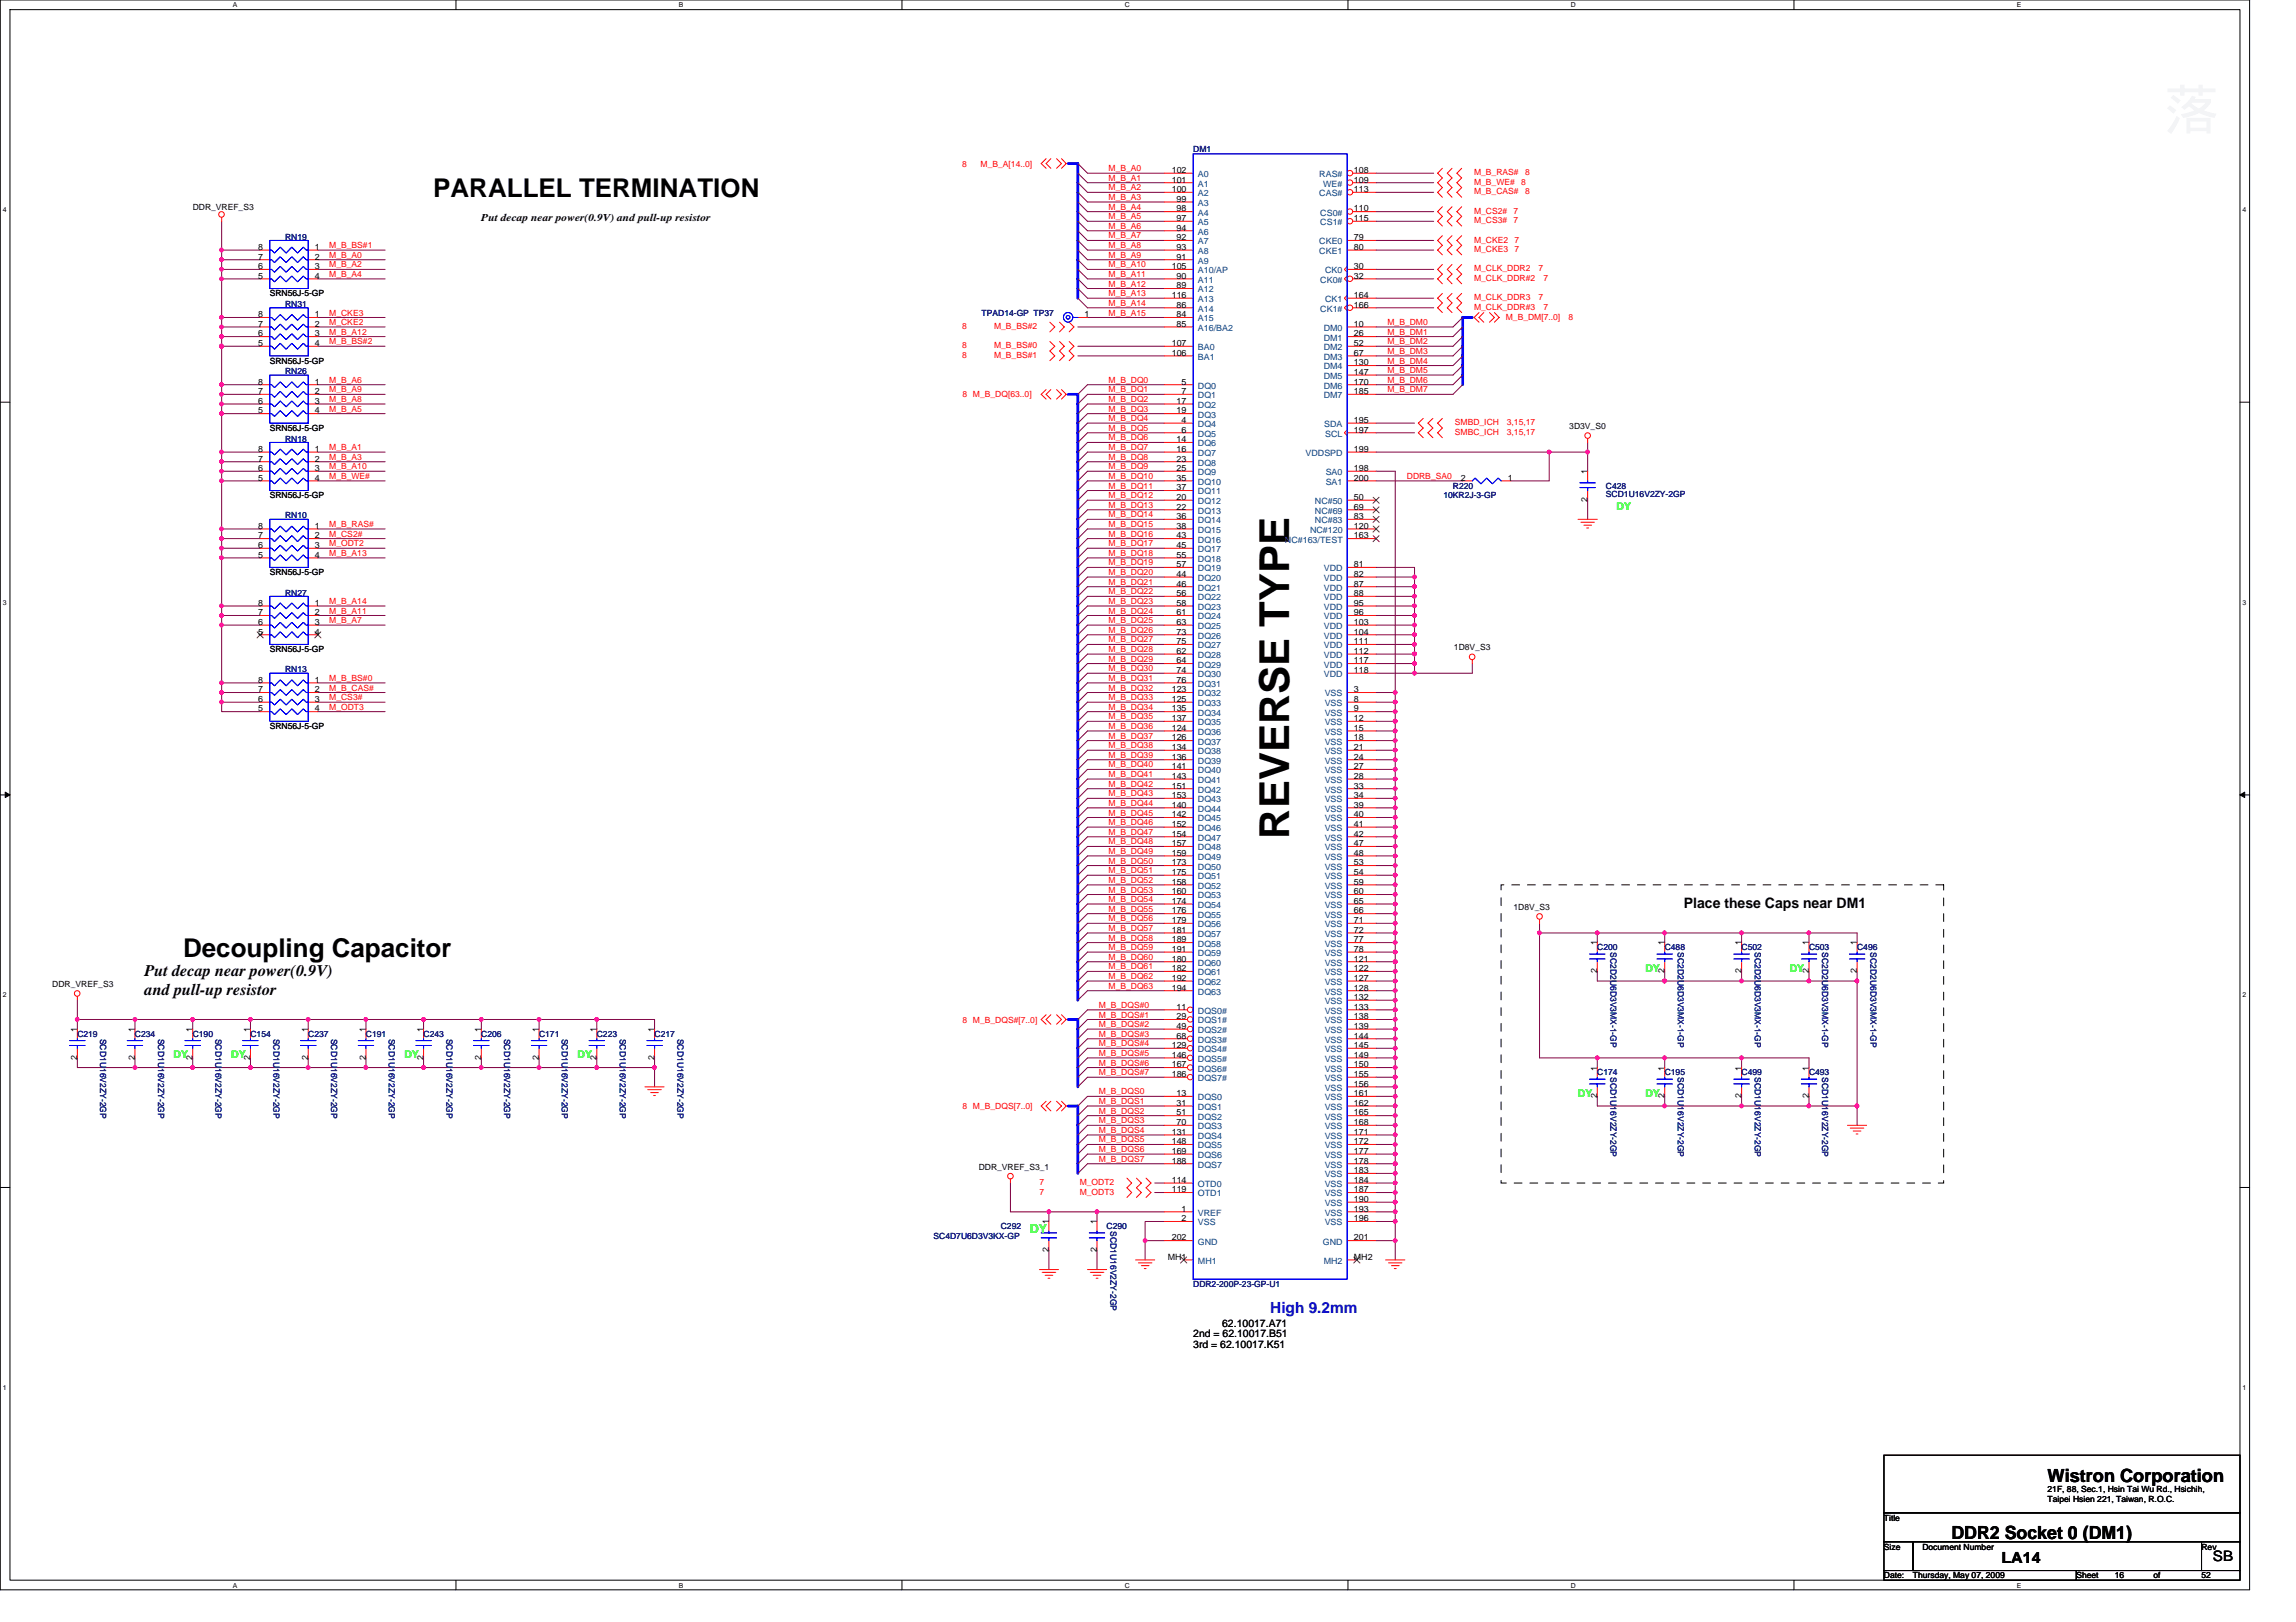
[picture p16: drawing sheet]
<svg xmlns="http://www.w3.org/2000/svg" width="297mm" height="210mm" viewBox="0 0 297 210" stroke-linecap="round" stroke-linejoin="round" font-family="sans-serif">
<defs><g id="words">
<text font-size="5.3" x="166.8" y="108.5" transform="rotate(-90 166.8 108.5)">REVERSE TYPE</text>
<g font-size="3.3">
<text x="56" y="25.5">PARALLEL TERMINATION</text>
<text x="23.7" y="123.8">Decoupling Capacitor</text>
</g>
<g font-size="2.3">
<text x="264.9" y="191.7">Wistron Corporation</text>
<text x="252.5" y="199.2">DDR2 Socket 0 (DM1)</text>
</g>
<g font-size="2.1">
<text x="18.7" y="126.3">Put decap near power(0.9V)</text>
<text x="18.7" y="128.8">and pull-up resistor</text>
</g>
<text font-size="2" fill="#0000a0" x="164.3" y="169.9">High 9.2mm</text>
<text font-size="2" x="258.9" y="202.2">LA14</text>
<g font-size="1.9">
<text x="217.8" y="117.5">Place these Caps near DM1</text>
<text x="286.3" y="202.1">SB</text>
</g>
<text font-size="1.6" fill="#0f0" x="133.2" y="159.6">DY</text>
<g font-size="1.4">
<text x="62.3" y="28.6">Put decap near power(0.9V) and pull-up resistor</text>
<text x="154.4" y="173">2nd = 62.10017.B51</text>
<text x="158.1" y="171.7">62.10017.A71</text>
<text x="154.4" y="174.5">3rd = 62.10017.K51</text>
</g>
<g font-size="1.4" fill="#0f0">
<text x="209.1" y="66">DY</text>
<text x="212.9" y="125.7">DY</text>
<text x="231.5" y="125.7">DY</text>
<text x="22.5" y="136.9">DY</text>
<text x="29.9" y="136.9">DY</text>
<text x="52.3" y="136.9">DY</text>
<text x="74.7" y="136.9">DY</text>
<text x="204.1" y="141.9">DY</text>
<text x="212.9" y="141.9">DY</text>
</g>
<g font-size="1.1" fill="#f00">
<text x="124.5" y="21.5">8</text>
<text x="126.9" y="21.5">M_B_A[14..0]</text>
<text x="143.4" y="23.4">M_B_A1</text>
<text x="143.4" y="22.2">M_B_A0</text>
<text x="190.7" y="22.7">M_B_RAS#</text>
<text x="190.7" y="23.9">M_B_WE#</text>
<text x="196.8" y="23.9">8</text>
<text x="197.3" y="22.7">8</text>
<text x="143.4" y="28.4">M_B_A5</text>
<text x="143.4" y="24.6">M_B_A2</text>
<text x="143.4" y="29.6">M_B_A6</text>
<text x="143.4" y="25.9">M_B_A3</text>
<text x="143.4" y="27.1">M_B_A4</text>
<text x="190.7" y="25.2">M_B_CAS#</text>
<text x="190.7" y="27.7">M_CS2#</text>
<text x="190.7" y="28.9">M_CS3#</text>
<text x="195.8" y="27.7">7</text>
<text x="195.8" y="28.9">7</text>
<text x="197.3" y="25.2">8</text>
<text x="42.6" y="34.6">M_B_A2</text>
<text x="42.6" y="32.1">M_B_BS#1</text>
<text x="42.6" y="33.4">M_B_A0</text>
<text x="42.6" y="35.8">M_B_A4</text>
<text x="143.4" y="34.6">M_B_A10</text>
<text x="143.4" y="30.9">M_B_A7</text>
<text x="143.4" y="32.1">M_B_A8</text>
<text x="143.4" y="35.8">M_B_A11</text>
<text x="143.4" y="33.4">M_B_A9</text>
<text x="190.7" y="35.1">M_CLK_DDR2</text>
<text x="190.7" y="31.4">M_CKE2</text>
<text x="190.7" y="32.6">M_CKE3</text>
<text x="195.9" y="31.4">7</text>
<text x="195.9" y="32.6">7</text>
<text x="199" y="35.1">7</text>
<text x="42.6" y="40.8">M_CKE3</text>
<text x="143.4" y="39.6">M_B_A14</text>
<text x="143.4" y="37.1">M_B_A12</text>
<text x="143.4" y="38.3">M_B_A13</text>
<text x="143.4" y="40.8">M_B_A15</text>
<text x="190.7" y="38.9">M_CLK_DDR3</text>
<text x="190.7" y="40.1">M_CLK_DDR#3</text>
<text x="190.7" y="36.4">M_CLK_DDR#2</text>
<text x="194.8" y="41.5">M_B_DM[7..0]</text>
<text x="199" y="38.9">7</text>
<text x="199.7" y="40.1">7</text>
<text x="199.7" y="36.4">7</text>
<text x="202.9" y="41.5">8</text>
<text x="42.6" y="43.3">M_B_A12</text>
<text x="42.6" y="42.1">M_CKE2</text>
<text x="42.6" y="44.6">M_B_BS#2</text>
<text x="124.5" y="42.6">8</text>
<text x="124.5" y="45.1">8</text>
<text x="124.5" y="46.3">8</text>
<text x="128.6" y="42.6">M_B_BS#2</text>
<text x="128.6" y="45.1">M_B_BS#0</text>
<text x="128.6" y="46.3">M_B_BS#1</text>
<text x="179.5" y="43.3">M_B_DM1</text>
<text x="179.5" y="47.1">M_B_DM4</text>
<text x="179.5" y="45.8">M_B_DM3</text>
<text x="179.5" y="44.6">M_B_DM2</text>
<text x="179.5" y="42.1">M_B_DM0</text>
<text x="42.6" y="52">M_B_A8</text>
<text x="42.6" y="50.8">M_B_A9</text>
<text x="42.6" y="53.3">M_B_A5</text>
<text x="42.6" y="49.5">M_B_A6</text>
<text x="124.5" y="51.4">8 M_B_DQ[63..0]</text>
<text x="143.4" y="49.5">M_B_DQ0</text>
<text x="143.4" y="53.3">M_B_DQ3</text>
<text x="143.4" y="50.8">M_B_DQ1</text>
<text x="143.4" y="52">M_B_DQ2</text>
<text x="179.5" y="50.8">M_B_DM7</text>
<text x="179.5" y="49.5">M_B_DM6</text>
<text x="179.5" y="48.3">M_B_DM5</text>
<text x="42.6" y="59.5">M_B_A3</text>
<text x="42.6" y="58.3">M_B_A1</text>
<text x="143.4" y="59.5">M_B_DQ8</text>
<text x="143.4" y="54.5">M_B_DQ4</text>
<text x="143.4" y="57">M_B_DQ6</text>
<text x="143.4" y="55.8">M_B_DQ5</text>
<text x="143.4" y="58.3">M_B_DQ7</text>
<text x="188.2" y="55">SMBD_ICH</text>
<text x="188.2" y="56.3">SMBC_ICH</text>
<text x="194.9" y="55">3,15,17</text>
<text x="194.9" y="56.3">3,15,17</text>
<text x="42.6" y="62">M_B_WE#</text>
<text x="42.6" y="60.7">M_B_A10</text>
<text x="143.4" y="62">M_B_DQ10</text>
<text x="143.4" y="60.7">M_B_DQ9</text>
<text x="143.4" y="63.2">M_B_DQ11</text>
<text x="143.4" y="65.7">M_B_DQ13</text>
<text x="143.4" y="64.5">M_B_DQ12</text>
<text x="182" y="62">DDRB_SA0</text>
<text x="42.6" y="68.2">M_B_RAS#</text>
<text x="42.6" y="70.7">M_ODT2</text>
<text x="42.6" y="71.9">M_B_A13</text>
<text x="42.6" y="69.4">M_CS2#</text>
<text x="143.4" y="67">M_B_DQ14</text>
<text x="143.4" y="69.4">M_B_DQ16</text>
<text x="143.4" y="71.9">M_B_DQ18</text>
<text x="143.4" y="68.2">M_B_DQ15</text>
<text x="143.4" y="70.7">M_B_DQ17</text>
<text x="143.4" y="73.2">M_B_DQ19</text>
<text x="143.4" y="76.9">M_B_DQ22</text>
<text x="143.4" y="75.7">M_B_DQ21</text>
<text x="143.4" y="74.4">M_B_DQ20</text>
<text x="42.6" y="79.4">M_B_A11</text>
<text x="42.6" y="78.2">M_B_A14</text>
<text x="42.6" y="80.6">M_B_A7</text>
<text x="143.4" y="83.1">M_B_DQ27</text>
<text x="143.4" y="78.2">M_B_DQ23</text>
<text x="143.4" y="79.4">M_B_DQ24</text>
<text x="143.4" y="81.9">M_B_DQ26</text>
<text x="143.4" y="80.6">M_B_DQ25</text>
<text x="42.6" y="89.4">M_B_CAS#</text>
<text x="42.6" y="88.1">M_B_BS#0</text>
<text x="143.4" y="86.9">M_B_DQ30</text>
<text x="143.4" y="84.4">M_B_DQ28</text>
<text x="143.4" y="88.1">M_B_DQ31</text>
<text x="143.4" y="89.4">M_B_DQ32</text>
<text x="143.4" y="85.6">M_B_DQ29</text>
<text x="42.6" y="91.8">M_ODT3</text>
<text x="42.6" y="90.6">M_CS3#</text>
<text x="143.4" y="93.1">M_B_DQ35</text>
<text x="143.4" y="91.8">M_B_DQ34</text>
<text x="143.4" y="90.6">M_B_DQ33</text>
<text x="143.4" y="95.6">M_B_DQ37</text>
<text x="143.4" y="94.3">M_B_DQ36</text>
<text x="143.4" y="96.8">M_B_DQ38</text>
<text x="143.4" y="98.1">M_B_DQ39</text>
<text x="143.4" y="99.3">M_B_DQ40</text>
<text x="143.4" y="101.8">M_B_DQ42</text>
<text x="143.4" y="100.6">M_B_DQ41</text>
<text x="143.4" y="106.8">M_B_DQ46</text>
<text x="143.4" y="104.3">M_B_DQ44</text>
<text x="143.4" y="103.1">M_B_DQ43</text>
<text x="143.4" y="105.5">M_B_DQ45</text>
<text x="143.4" y="108">M_B_DQ47</text>
<text x="143.4" y="113">M_B_DQ51</text>
<text x="143.4" y="109.3">M_B_DQ48</text>
<text x="143.4" y="111.8">M_B_DQ50</text>
<text x="143.4" y="110.5">M_B_DQ49</text>
<text x="143.4" y="115.5">M_B_DQ53</text>
<text x="143.4" y="114.3">M_B_DQ52</text>
<text x="143.4" y="116.7">M_B_DQ54</text>
<text x="143.4" y="118">M_B_DQ55</text>
<text x="143.4" y="119.2">M_B_DQ56</text>
<text x="143.4" y="124.2">M_B_DQ60</text>
<text x="143.4" y="123">M_B_DQ59</text>
<text x="143.4" y="120.5">M_B_DQ57</text>
<text x="143.4" y="125.5">M_B_DQ61</text>
<text x="143.4" y="121.7">M_B_DQ58</text>
<text x="142.2" y="130.4">M_B_DQS#0</text>
<text x="142.2" y="131.7">M_B_DQS#1</text>
<text x="143.4" y="126.7">M_B_DQ62</text>
<text x="143.4" y="128">M_B_DQ63</text>
<text x="124.5" y="132.3">8 M_B_DQS#[7..0]</text>
<text x="142.2" y="135.4">M_B_DQS#4</text>
<text x="142.2" y="132.9">M_B_DQS#2</text>
<text x="142.2" y="134.2">M_B_DQS#3</text>
<text x="142.2" y="137.9">M_B_DQS#6</text>
<text x="142.2" y="136.7">M_B_DQS#5</text>
<text x="124.5" y="143.5">8 M_B_DQS[7..0]</text>
<text x="142.2" y="142.9">M_B_DQS1</text>
<text x="142.2" y="141.6">M_B_DQS0</text>
<text x="142.2" y="139.1">M_B_DQS#7</text>
<text x="142.2" y="147.8">M_B_DQS5</text>
<text x="142.2" y="146.6">M_B_DQS4</text>
<text x="142.2" y="144.1">M_B_DQS2</text>
<text x="142.2" y="149.1">M_B_DQS6</text>
<text x="142.2" y="145.4">M_B_DQS3</text>
<text x="134.5" y="153.4">7</text>
<text x="134.5" y="154.6">7</text>
<text x="139.7" y="153.4">M_ODT2</text>
<text x="139.7" y="154.6">M_ODT3</text>
<text x="142.2" y="150.3">M_B_DQS7</text>
</g>
<g font-size="1.1">
<text x="151.6" y="22.4">102</text>
<text x="151.6" y="23.6">101</text>
<text x="175.2" y="23.6">109</text>
<text x="175.2" y="22.4">108</text>
<text x="24.9" y="27.2">DDR_VREF_S3</text>
<text x="151.6" y="24.9">100</text>
<text x="152.2" y="26.1">99</text>
<text x="152.2" y="27.4">98</text>
<text x="152.2" y="28.6">97</text>
<text x="152.2" y="29.8">94</text>
<text x="175.2" y="27.4">110</text>
<text x="175.2" y="28.6">115</text>
<text x="175.2" y="24.9">113</text>
<text x="33.4" y="34.8">6</text>
<text x="33.4" y="33.6">7</text>
<text x="33.4" y="32.3">8</text>
<text x="40.7" y="32.3">1</text>
<text x="40.7" y="33.6">2</text>
<text x="40.7" y="34.8">3</text>
<text x="151.6" y="34.8">105</text>
<text x="152.2" y="31.1">92</text>
<text x="152.2" y="32.3">93</text>
<text x="152.2" y="33.6">91</text>
<text x="175.2" y="31.1">79</text>
<text x="175.2" y="32.3">80</text>
<text x="175.2" y="34.8">30</text>
<text x="33.4" y="41.1">8</text>
<text x="33.4" y="36.1">5</text>
<text x="34.9" y="38.4">SRN56J-5-GP</text>
<text x="40.7" y="41.1">1</text>
<text x="40.7" y="36.1">4</text>
<text x="140.3" y="41.1">1</text>
<text x="151.6" y="38.6">116</text>
<text x="152.2" y="36.1">90</text>
<text x="152.2" y="37.3">89</text>
<text x="152.2" y="39.8">86</text>
<text x="152.2" y="41.1">84</text>
<text x="175.2" y="36.1">32</text>
<text x="175.2" y="39.8">166</text>
<text x="175.2" y="38.6">164</text>
<text x="33.4" y="44.8">5</text>
<text x="33.4" y="43.5">6</text>
<text x="33.4" y="42.3">7</text>
<text x="34.9" y="47.1">SRN56J-5-GP</text>
<text x="40.7" y="42.3">2</text>
<text x="40.7" y="43.5">3</text>
<text x="40.7" y="44.8">4</text>
<text x="151.6" y="44.8">107</text>
<text x="151.6" y="46">106</text>
<text x="152.2" y="42.3">85</text>
<text x="175.2" y="42.3">10</text>
<text x="175.2" y="43.5">26</text>
<text x="175.2" y="44.8">52</text>
<text x="175.2" y="46">67</text>
<text x="175.2" y="47.3">130</text>
<text x="33.4" y="53.5">5</text>
<text x="33.4" y="52.3">6</text>
<text x="33.4" y="51">7</text>
<text x="33.4" y="49.8">8</text>
<text x="40.7" y="49.8">1</text>
<text x="40.7" y="51">2</text>
<text x="40.7" y="52.3">3</text>
<text x="40.7" y="53.5">4</text>
<text x="152.2" y="52.3">17</text>
<text x="152.2" y="53.5">19</text>
<text x="152.9" y="49.8">5</text>
<text x="152.9" y="51">7</text>
<text x="175.2" y="48.5">147</text>
<text x="175.2" y="49.8">170</text>
<text x="175.2" y="51">185</text>
<text x="33.4" y="59.7">7</text>
<text x="33.4" y="58.5">8</text>
<text x="34.9" y="55.8">SRN56J-5-GP</text>
<text x="40.7" y="58.5">1</text>
<text x="40.7" y="59.7">2</text>
<text x="152.2" y="57.2">14</text>
<text x="152.2" y="58.5">16</text>
<text x="152.2" y="59.7">23</text>
<text x="152.9" y="54.7">4</text>
<text x="152.9" y="56">6</text>
<text x="175.2" y="54.7">195</text>
<text x="175.2" y="58.5">199</text>
<text x="175.2" y="56">197</text>
<text x="203" y="55.5">3D3V_S0</text>
<text x="33.4" y="62.2">5</text>
<text x="33.4" y="61">6</text>
<text x="34.9" y="64.5">SRN56J-5-GP</text>
<text x="40.7" y="61">3</text>
<text x="40.7" y="62.2">4</text>
<text x="152.2" y="61">25</text>
<text x="152.2" y="62.2">35</text>
<text x="152.2" y="63.5">37</text>
<text x="152.2" y="64.7">20</text>
<text x="152.2" y="66">22</text>
<text x="175.2" y="64.7">50</text>
<text x="175.2" y="66">69</text>
<text x="175.2" y="61">198</text>
<text x="175.2" y="62.2">200</text>
<text x="189" y="62.2">2</text>
<text x="195.1" y="62.2">1</text>
<text x="205.4" y="65" transform="rotate(-90 205.4 65)">2</text>
<text x="205.4" y="61.4" transform="rotate(-90 205.4 61.4)">1</text>
<text x="33.4" y="70.9">6</text>
<text x="33.4" y="69.7">7</text>
<text x="33.4" y="68.4">8</text>
<text x="40.7" y="68.4">1</text>
<text x="40.7" y="69.7">2</text>
<text x="40.7" y="70.9">3</text>
<text x="152.2" y="67.2">36</text>
<text x="152.2" y="68.4">38</text>
<text x="152.2" y="69.7">43</text>
<text x="152.2" y="70.9">45</text>
<text x="175.2" y="67.2">83</text>
<text x="175.2" y="68.4">120</text>
<text x="175.2" y="69.7">163</text>
<text x="33.4" y="72.2">5</text>
<text x="34.9" y="74.4">SRN56J-5-GP</text>
<text x="40.7" y="72.2">4</text>
<text x="152.2" y="72.2">55</text>
<text x="152.2" y="73.4">57</text>
<text x="152.2" y="74.7">44</text>
<text x="152.2" y="75.9">46</text>
<text x="152.2" y="77.2">56</text>
<text x="175.2" y="73.4">81</text>
<text x="175.2" y="74.7">82</text>
<text x="175.2" y="75.9">87</text>
<text x="175.2" y="77.2">88</text>
<text x="33.4" y="82.1">5</text>
<text x="33.4" y="80.9">6</text>
<text x="33.4" y="79.6">7</text>
<text x="33.4" y="78.4">8</text>
<text x="40.7" y="78.4">1</text>
<text x="40.7" y="79.6">2</text>
<text x="40.7" y="80.9">3</text>
<text x="40.7" y="82.1">4</text>
<text x="152.2" y="78.4">58</text>
<text x="152.2" y="79.6">61</text>
<text x="152.2" y="80.9">63</text>
<text x="152.2" y="82.1">73</text>
<text x="152.2" y="83.4">75</text>
<text x="175.2" y="78.4">95</text>
<text x="175.2" y="79.6">96</text>
<text x="175.2" y="80.9">103</text>
<text x="175.2" y="82.1">104</text>
<text x="175.2" y="83.4">111</text>
<text x="33.4" y="89.6">7</text>
<text x="33.4" y="88.3">8</text>
<text x="34.9" y="84.4">SRN56J-5-GP</text>
<text x="40.7" y="88.3">1</text>
<text x="40.7" y="89.6">2</text>
<text x="151.6" y="89.6">123</text>
<text x="152.2" y="84.6">62</text>
<text x="152.2" y="85.9">64</text>
<text x="152.2" y="87.1">74</text>
<text x="152.2" y="88.3">76</text>
<text x="175.2" y="84.6">112</text>
<text x="175.2" y="85.9">117</text>
<text x="175.2" y="87.1">118</text>
<text x="175.2" y="89.6">3</text>
<text x="188.1" y="84.2">1D8V_S3</text>
<text x="33.4" y="92.1">5</text>
<text x="33.4" y="90.8">6</text>
<text x="34.9" y="94.4">SRN56J-5-GP</text>
<text x="40.7" y="90.8">3</text>
<text x="40.7" y="92.1">4</text>
<text x="151.6" y="90.8">125</text>
<text x="151.6" y="92.1">135</text>
<text x="151.6" y="93.3">137</text>
<text x="151.6" y="94.6">124</text>
<text x="151.6" y="95.8">126</text>
<text x="175.2" y="90.8">8</text>
<text x="175.2" y="92.1">9</text>
<text x="175.2" y="93.3">12</text>
<text x="175.2" y="94.6">15</text>
<text x="175.2" y="95.8">18</text>
<text x="151.6" y="97.1">134</text>
<text x="151.6" y="98.3">136</text>
<text x="151.6" y="99.5">141</text>
<text x="151.6" y="100.8">143</text>
<text x="175.2" y="97.1">21</text>
<text x="175.2" y="98.3">24</text>
<text x="175.2" y="99.5">27</text>
<text x="175.2" y="100.8">28</text>
<text x="151.6" y="102">151</text>
<text x="151.6" y="103.3">153</text>
<text x="151.6" y="104.5">140</text>
<text x="151.6" y="105.8">142</text>
<text x="151.6" y="107">152</text>
<text x="175.2" y="102">33</text>
<text x="175.2" y="103.3">34</text>
<text x="175.2" y="104.5">39</text>
<text x="175.2" y="105.8">40</text>
<text x="175.2" y="107">41</text>
<text x="151.6" y="108.3">154</text>
<text x="151.6" y="109.5">157</text>
<text x="151.6" y="110.7">159</text>
<text x="151.6" y="112">173</text>
<text x="151.6" y="113.2">175</text>
<text x="175.2" y="108.3">42</text>
<text x="175.2" y="109.5">47</text>
<text x="175.2" y="110.7">48</text>
<text x="175.2" y="112">53</text>
<text x="175.2" y="113.2">54</text>
<text x="151.6" y="114.5">158</text>
<text x="151.6" y="115.7">160</text>
<text x="151.6" y="117">174</text>
<text x="151.6" y="118.2">176</text>
<text x="151.6" y="119.5">179</text>
<text x="175.2" y="114.5">59</text>
<text x="175.2" y="115.7">60</text>
<text x="175.2" y="117">65</text>
<text x="175.2" y="118.2">66</text>
<text x="175.2" y="119.5">71</text>
<text x="195.8" y="117.8">1D8V_S3</text>
<text x="151.6" y="120.7">181</text>
<text x="151.6" y="122">189</text>
<text x="151.6" y="123.2">191</text>
<text x="151.6" y="124.4">180</text>
<text x="151.6" y="125.7">182</text>
<text x="175.2" y="120.7">72</text>
<text x="175.2" y="122">77</text>
<text x="175.2" y="123.2">78</text>
<text x="175.2" y="124.4">121</text>
<text x="175.2" y="125.7">122</text>
<text x="206.6" y="126" transform="rotate(-90 206.6 126)">2</text>
<text x="206.6" y="122.3" transform="rotate(-90 206.6 122.3)">1</text>
<text x="215.3" y="126" transform="rotate(-90 215.3 126)">2</text>
<text x="215.3" y="122.3" transform="rotate(-90 215.3 122.3)">1</text>
<text x="225.3" y="126" transform="rotate(-90 225.3 126)">2</text>
<text x="225.3" y="122.3" transform="rotate(-90 225.3 122.3)">1</text>
<text x="234" y="126" transform="rotate(-90 234 126)">2</text>
<text x="234" y="122.3" transform="rotate(-90 234 122.3)">1</text>
<text x="240.2" y="126" transform="rotate(-90 240.2 126)">2</text>
<text x="240.2" y="122.3" transform="rotate(-90 240.2 122.3)">1</text>
<text x="6.8" y="127.7">DDR_VREF_S3</text>
<text x="151.6" y="126.9">192</text>
<text x="151.6" y="128.2">194</text>
<text x="152.2" y="130.7">11</text>
<text x="152.2" y="131.9">29</text>
<text x="175.2" y="126.9">127</text>
<text x="175.2" y="128.2">128</text>
<text x="175.2" y="129.4">132</text>
<text x="175.2" y="130.7">133</text>
<text x="175.2" y="131.9">138</text>
<text x="10" y="137.2" transform="rotate(-90 10 137.2)">2</text>
<text x="10" y="133.6" transform="rotate(-90 10 133.6)">1</text>
<text x="17.4" y="137.2" transform="rotate(-90 17.4 137.2)">2</text>
<text x="17.4" y="133.6" transform="rotate(-90 17.4 133.6)">1</text>
<text x="24.9" y="137.2" transform="rotate(-90 24.9 137.2)">2</text>
<text x="24.9" y="133.6" transform="rotate(-90 24.9 133.6)">1</text>
<text x="32.4" y="137.2" transform="rotate(-90 32.4 137.2)">2</text>
<text x="32.4" y="133.6" transform="rotate(-90 32.4 133.6)">1</text>
<text x="39.9" y="137.2" transform="rotate(-90 39.9 137.2)">2</text>
<text x="39.9" y="133.6" transform="rotate(-90 39.9 133.6)">1</text>
<text x="47.3" y="137.2" transform="rotate(-90 47.3 137.2)">2</text>
<text x="47.3" y="133.6" transform="rotate(-90 47.3 133.6)">1</text>
<text x="54.8" y="137.2" transform="rotate(-90 54.8 137.2)">2</text>
<text x="54.8" y="133.6" transform="rotate(-90 54.8 133.6)">1</text>
<text x="62.2" y="137.2" transform="rotate(-90 62.2 137.2)">2</text>
<text x="62.2" y="133.6" transform="rotate(-90 62.2 133.6)">1</text>
<text x="69.7" y="137.2" transform="rotate(-90 69.7 137.2)">2</text>
<text x="69.7" y="133.6" transform="rotate(-90 69.7 133.6)">1</text>
<text x="77.2" y="137.2" transform="rotate(-90 77.2 137.2)">2</text>
<text x="77.2" y="133.6" transform="rotate(-90 77.2 133.6)">1</text>
<text x="84.7" y="137.2" transform="rotate(-90 84.7 137.2)">2</text>
<text x="84.7" y="133.6" transform="rotate(-90 84.7 133.6)">1</text>
<text x="151.6" y="135.6">129</text>
<text x="151.6" y="136.9">146</text>
<text x="152.2" y="133.2">49</text>
<text x="152.2" y="134.4">68</text>
<text x="175.2" y="133.2">139</text>
<text x="175.2" y="134.4">144</text>
<text x="175.2" y="135.6">145</text>
<text x="175.2" y="136.9">149</text>
<text x="151.6" y="138.1">167</text>
<text x="151.6" y="139.4">186</text>
<text x="152.2" y="141.9">13</text>
<text x="152.2" y="143.1">31</text>
<text x="175.2" y="138.1">150</text>
<text x="175.2" y="139.4">155</text>
<text x="175.2" y="140.6">156</text>
<text x="175.2" y="141.9">161</text>
<text x="175.2" y="143.1">162</text>
<text x="206.6" y="142.2" transform="rotate(-90 206.6 142.2)">2</text>
<text x="206.6" y="138.5" transform="rotate(-90 206.6 138.5)">1</text>
<text x="215.3" y="142.2" transform="rotate(-90 215.3 142.2)">2</text>
<text x="215.3" y="138.5" transform="rotate(-90 215.3 138.5)">1</text>
<text x="225.3" y="142.2" transform="rotate(-90 225.3 142.2)">2</text>
<text x="225.3" y="138.5" transform="rotate(-90 225.3 138.5)">1</text>
<text x="234" y="142.2" transform="rotate(-90 234 142.2)">2</text>
<text x="234" y="138.5" transform="rotate(-90 234 138.5)">1</text>
<text x="151.6" y="146.9">131</text>
<text x="151.6" y="148.1">148</text>
<text x="151.6" y="149.3">169</text>
<text x="152.2" y="144.4">51</text>
<text x="152.2" y="145.6">70</text>
<text x="175.2" y="144.4">165</text>
<text x="175.2" y="145.6">168</text>
<text x="175.2" y="146.9">171</text>
<text x="175.2" y="148.1">172</text>
<text x="175.2" y="149.3">177</text>
<text x="126.6" y="151.4">DDR_VREF_S3_1</text>
<text x="151.6" y="150.6">188</text>
<text x="151.6" y="153.1">114</text>
<text x="151.6" y="154.3">119</text>
<text x="175.2" y="150.6">178</text>
<text x="175.2" y="151.8">183</text>
<text x="175.2" y="153.1">184</text>
<text x="175.2" y="154.3">187</text>
<text x="175.2" y="155.6">190</text>
<text x="135.7" y="158.5" transform="rotate(-90 135.7 158.5)">1</text>
<text x="141.9" y="158.5" transform="rotate(-90 141.9 158.5)">1</text>
<text x="151.6" y="160.5">202</text>
<text x="152.9" y="156.8">1</text>
<text x="152.9" y="158.1">2</text>
<text x="175.2" y="156.8">193</text>
<text x="175.2" y="158.1">196</text>
<text x="175.2" y="160.5">201</text>
<text x="135.7" y="162.1" transform="rotate(-90 135.7 162.1)">2</text>
<text x="141.9" y="162.1" transform="rotate(-90 141.9 162.1)">2</text>
<text x="151.1" y="163">MH1</text>
<text x="175.2" y="163">MH2</text>
<text x="243.7" y="196.8">Title</text>
<text x="264.9" y="193.1">21F, 88, Sec.1, Hsin Tai Wu Rd., Hsichih,</text>
<text x="264.9" y="194.4">Taipei Hsien 221, Taiwan, R.O.C.</text>
<text x="243.7" y="200.5">Size</text>
<text x="248.7" y="200.5">Document Number</text>
<text x="284.8" y="200.5">Rev</text>
<text x="243.7" y="204.3">Date:</text>
<text x="247.5" y="204.3">Thursday, May 07, 2009</text>
<text x="268.6" y="204.3">Sheet</text>
<text x="273.6" y="204.3">16</text>
<text x="278.6" y="204.3">of</text>
<text x="284.8" y="204.3">52</text>
</g>
<g font-size="1.1" fill="#000080">
<text x="154.4" y="19.7">DM1</text>
<text x="36.9" y="31">RN19</text>
<text x="36.9" y="39.7">RN31</text>
<text x="127" y="40.9">TPAD14-GP TP37</text>
<text x="36.9" y="48.4">RN26</text>
<text x="36.9" y="57.1">RN18</text>
<text x="186.7" y="64.5">10KR2J-3-GP</text>
<text x="188" y="63.2">R220</text>
<text x="207.8" y="63.2">C428</text>
<text x="207.8" y="64.4">SCD1U16V2ZY-2GP</text>
<text x="36.9" y="67.1">RN10</text>
<text x="36.9" y="77.1">RN27</text>
<text x="36.9" y="87">RN13</text>
<text x="206.6" y="123">C200</text>
<text x="208.4" y="123.2" transform="rotate(90 208.4 123.2)">SC2D2U6D3V3MX-1-GP</text>
<text x="215.4" y="123">C488</text>
<text x="217.1" y="123.2" transform="rotate(90 217.1 123.2)">SC2D2U6D3V3MX-1-GP</text>
<text x="225.3" y="123">C502</text>
<text x="227" y="123.2" transform="rotate(90 227 123.2)">SC2D2U6D3V3MX-1-GP</text>
<text x="234" y="123">C503</text>
<text x="235.8" y="123.2" transform="rotate(90 235.8 123.2)">SC2D2U6D3V3MX-1-GP</text>
<text x="240.3" y="123">C496</text>
<text x="242" y="123.2" transform="rotate(90 242 123.2)">SC2D2U6D3V3MX-1-GP</text>
<text x="10" y="134.2">C219</text>
<text x="13" y="134.4" transform="rotate(90 13 134.4)">SCD1U16V2ZY-2GP</text>
<text x="17.5" y="134.2">C234</text>
<text x="20.4" y="134.4" transform="rotate(90 20.4 134.4)">SCD1U16V2ZY-2GP</text>
<text x="24.9" y="134.2">C190</text>
<text x="27.9" y="134.4" transform="rotate(90 27.9 134.4)">SCD1U16V2ZY-2GP</text>
<text x="32.4" y="134.2">C154</text>
<text x="35.4" y="134.4" transform="rotate(90 35.4 134.4)">SCD1U16V2ZY-2GP</text>
<text x="39.9" y="134.2">C237</text>
<text x="42.8" y="134.4" transform="rotate(90 42.8 134.4)">SCD1U16V2ZY-2GP</text>
<text x="47.3" y="134.2">C191</text>
<text x="50.3" y="134.4" transform="rotate(90 50.3 134.4)">SCD1U16V2ZY-2GP</text>
<text x="54.8" y="134.2">C243</text>
<text x="57.8" y="134.4" transform="rotate(90 57.8 134.4)">SCD1U16V2ZY-2GP</text>
<text x="62.3" y="134.2">C206</text>
<text x="65.2" y="134.4" transform="rotate(90 65.2 134.4)">SCD1U16V2ZY-2GP</text>
<text x="69.7" y="134.2">C171</text>
<text x="72.7" y="134.4" transform="rotate(90 72.7 134.4)">SCD1U16V2ZY-2GP</text>
<text x="77.2" y="134.2">C223</text>
<text x="80.2" y="134.4" transform="rotate(90 80.2 134.4)">SCD1U16V2ZY-2GP</text>
<text x="84.7" y="134.2">C217</text>
<text x="87.6" y="134.4" transform="rotate(90 87.6 134.4)">SCD1U16V2ZY-2GP</text>
<text x="206.6" y="139.2">C174</text>
<text x="208.4" y="139.4" transform="rotate(90 208.4 139.4)">SCD1U16V2ZY-2GP</text>
<text x="215.4" y="139.2">C195</text>
<text x="217.1" y="139.4" transform="rotate(90 217.1 139.4)">SCD1U16V2ZY-2GP</text>
<text x="225.3" y="139.2">C499</text>
<text x="227" y="139.4" transform="rotate(90 227 139.4)">SCD1U16V2ZY-2GP</text>
<text x="234" y="139.2">C493</text>
<text x="235.8" y="139.4" transform="rotate(90 235.8 139.4)">SCD1U16V2ZY-2GP</text>
<text x="120.8" y="160.3">SC4D7U6D3V3KX-GP</text>
<text x="129.5" y="159.1">C292</text>
<text x="143.2" y="159.1">C290</text>
<text x="143.7" y="159.3" transform="rotate(90 143.7 159.3)">SCD1U16V2ZY-2GP</text>
<text x="154.4" y="166.6">DDR2-200P-23-GP-U1</text>
</g>
<g font-size="1.1" fill="#004080">
<text x="155" y="22.9">A0</text>
<text x="170.7" y="22.9">RAS#</text>
<text x="155" y="24.2">A1</text>
<text x="155" y="25.4">A2</text>
<text x="155" y="26.6">A3</text>
<text x="155" y="27.9">A4</text>
<text x="155" y="29.1">A5</text>
<text x="170.7" y="25.4">CAS#</text>
<text x="170.8" y="27.9">CS0#</text>
<text x="170.8" y="29.1">CS1#</text>
<text x="171.2" y="24.2">WE#</text>
<text x="155" y="30.4">A6</text>
<text x="155" y="31.6">A7</text>
<text x="155" y="32.9">A8</text>
<text x="155" y="34.1">A9</text>
<text x="155" y="35.4">A10/AP</text>
<text x="170.7" y="31.6">CKE0</text>
<text x="170.7" y="32.9">CKE1</text>
<text x="171.4" y="35.4">CK0</text>
<text x="155" y="36.6">A11</text>
<text x="155" y="37.8">A12</text>
<text x="155" y="39.1">A13</text>
<text x="155" y="40.3">A14</text>
<text x="155" y="41.6">A15</text>
<text x="170.8" y="36.6">CK0#</text>
<text x="170.8" y="40.3">CK1#</text>
<text x="171.4" y="39.1">CK1</text>
<text x="155" y="42.8">A16/BA2</text>
<text x="155" y="45.3">BA0</text>
<text x="155" y="46.6">BA1</text>
<text x="171.3" y="42.8">DM0</text>
<text x="171.3" y="44.1">DM1</text>
<text x="171.3" y="45.3">DM2</text>
<text x="171.3" y="46.6">DM3</text>
<text x="171.3" y="47.8">DM4</text>
<text x="155" y="50.3">DQ0</text>
<text x="155" y="51.5">DQ1</text>
<text x="155" y="52.8">DQ2</text>
<text x="171.3" y="49">DM5</text>
<text x="171.3" y="50.3">DM6</text>
<text x="171.3" y="51.5">DM7</text>
<text x="155" y="54">DQ3</text>
<text x="155" y="55.3">DQ4</text>
<text x="155" y="56.5">DQ5</text>
<text x="155" y="57.8">DQ6</text>
<text x="155" y="59">DQ7</text>
<text x="168.9" y="59">VDDSPD</text>
<text x="171.3" y="55.3">SDA</text>
<text x="171.4" y="56.5">SCL</text>
<text x="155" y="60.3">DQ8</text>
<text x="155" y="61.5">DQ9</text>
<text x="155" y="62.7">DQ10</text>
<text x="155" y="64">DQ11</text>
<text x="155" y="65.2">DQ12</text>
<text x="170.1" y="65.2">NC#50</text>
<text x="171.5" y="61.5">SA0</text>
<text x="171.5" y="62.7">SA1</text>
<text x="155" y="66.5">DQ13</text>
<text x="155" y="67.7">DQ14</text>
<text x="155" y="69">DQ15</text>
<text x="155" y="70.2">DQ16</text>
<text x="155" y="71.5">DQ17</text>
<text x="166.2" y="70.2">NC#163/TEST</text>
<text x="169.5" y="69">NC#120</text>
<text x="170.1" y="66.5">NC#69</text>
<text x="170.1" y="67.7">NC#83</text>
<text x="155" y="72.7">DQ18</text>
<text x="155" y="73.9">DQ19</text>
<text x="155" y="75.2">DQ20</text>
<text x="155" y="76.4">DQ21</text>
<text x="155" y="77.7">DQ22</text>
<text x="171.3" y="73.9">VDD</text>
<text x="171.3" y="75.2">VDD</text>
<text x="171.3" y="76.4">VDD</text>
<text x="171.3" y="77.7">VDD</text>
<text x="155" y="78.9">DQ23</text>
<text x="155" y="80.2">DQ24</text>
<text x="155" y="81.4">DQ25</text>
<text x="155" y="82.7">DQ26</text>
<text x="155" y="83.9">DQ27</text>
<text x="171.3" y="78.9">VDD</text>
<text x="171.3" y="80.2">VDD</text>
<text x="171.3" y="81.4">VDD</text>
<text x="171.3" y="82.7">VDD</text>
<text x="171.3" y="83.9">VDD</text>
<text x="155" y="85.2">DQ28</text>
<text x="155" y="86.4">DQ29</text>
<text x="155" y="87.6">DQ30</text>
<text x="155" y="88.9">DQ31</text>
<text x="171.3" y="85.2">VDD</text>
<text x="171.3" y="86.4">VDD</text>
<text x="171.3" y="87.6">VDD</text>
<text x="155" y="90.1">DQ32</text>
<text x="155" y="91.4">DQ33</text>
<text x="155" y="92.6">DQ34</text>
<text x="155" y="93.9">DQ35</text>
<text x="155" y="95.1">DQ36</text>
<text x="171.4" y="90.1">VSS</text>
<text x="171.4" y="91.4">VSS</text>
<text x="171.4" y="92.6">VSS</text>
<text x="171.4" y="93.9">VSS</text>
<text x="171.4" y="95.1">VSS</text>
<text x="155" y="96.4">DQ37</text>
<text x="155" y="97.6">DQ38</text>
<text x="155" y="98.8">DQ39</text>
<text x="155" y="100.1">DQ40</text>
<text x="155" y="101.3">DQ41</text>
<text x="171.4" y="96.4">VSS</text>
<text x="171.4" y="97.6">VSS</text>
<text x="171.4" y="98.8">VSS</text>
<text x="171.4" y="100.1">VSS</text>
<text x="171.4" y="101.3">VSS</text>
<text x="155" y="102.6">DQ42</text>
<text x="155" y="103.8">DQ43</text>
<text x="155" y="105.1">DQ44</text>
<text x="155" y="106.3">DQ45</text>
<text x="155" y="107.5">DQ46</text>
<text x="171.4" y="102.6">VSS</text>
<text x="171.4" y="103.8">VSS</text>
<text x="171.4" y="105.1">VSS</text>
<text x="171.4" y="106.3">VSS</text>
<text x="171.4" y="107.5">VSS</text>
<text x="155" y="108.8">DQ47</text>
<text x="155" y="110">DQ48</text>
<text x="155" y="111.3">DQ49</text>
<text x="155" y="112.5">DQ50</text>
<text x="155" y="113.8">DQ51</text>
<text x="171.4" y="108.8">VSS</text>
<text x="171.4" y="110">VSS</text>
<text x="171.4" y="111.3">VSS</text>
<text x="171.4" y="112.5">VSS</text>
<text x="171.4" y="113.8">VSS</text>
<text x="155" y="115">DQ52</text>
<text x="155" y="116.3">DQ53</text>
<text x="155" y="117.5">DQ54</text>
<text x="155" y="118.7">DQ55</text>
<text x="155" y="120">DQ56</text>
<text x="171.4" y="115">VSS</text>
<text x="171.4" y="116.3">VSS</text>
<text x="171.4" y="117.5">VSS</text>
<text x="171.4" y="118.7">VSS</text>
<text x="171.4" y="120">VSS</text>
<text x="155" y="121.2">DQ57</text>
<text x="155" y="122.5">DQ58</text>
<text x="155" y="123.7">DQ59</text>
<text x="155" y="125">DQ60</text>
<text x="171.4" y="121.2">VSS</text>
<text x="171.4" y="122.5">VSS</text>
<text x="171.4" y="123.7">VSS</text>
<text x="171.4" y="125">VSS</text>
<text x="155" y="126.2">DQ61</text>
<text x="155" y="127.5">DQ62</text>
<text x="155" y="128.7">DQ63</text>
<text x="155" y="131.2">DQS0#</text>
<text x="171.4" y="126.2">VSS</text>
<text x="171.4" y="127.5">VSS</text>
<text x="171.4" y="128.7">VSS</text>
<text x="171.4" y="129.9">VSS</text>
<text x="171.4" y="131.2">VSS</text>
<text x="155" y="132.4">DQS1#</text>
<text x="155" y="133.7">DQS2#</text>
<text x="155" y="134.9">DQS3#</text>
<text x="155" y="136.2">DQS4#</text>
<text x="155" y="137.4">DQS5#</text>
<text x="171.4" y="132.4">VSS</text>
<text x="171.4" y="133.7">VSS</text>
<text x="171.4" y="134.9">VSS</text>
<text x="171.4" y="136.2">VSS</text>
<text x="171.4" y="137.4">VSS</text>
<text x="155" y="138.7">DQS6#</text>
<text x="155" y="139.9">DQS7#</text>
<text x="155" y="142.4">DQS0</text>
<text x="155" y="143.6">DQS1</text>
<text x="171.4" y="138.7">VSS</text>
<text x="171.4" y="139.9">VSS</text>
<text x="171.4" y="141.2">VSS</text>
<text x="171.4" y="142.4">VSS</text>
<text x="171.4" y="143.6">VSS</text>
<text x="155" y="144.9">DQS2</text>
<text x="155" y="146.1">DQS3</text>
<text x="155" y="147.4">DQS4</text>
<text x="155" y="148.6">DQS5</text>
<text x="155" y="149.9">DQS6</text>
<text x="171.4" y="144.9">VSS</text>
<text x="171.4" y="146.1">VSS</text>
<text x="171.4" y="147.4">VSS</text>
<text x="171.4" y="148.6">VSS</text>
<text x="171.4" y="149.9">VSS</text>
<text x="155" y="151.1">DQS7</text>
<text x="155" y="153.6">OTD0</text>
<text x="155" y="154.8">OTD1</text>
<text x="171.4" y="151.1">VSS</text>
<text x="171.4" y="152.4">VSS</text>
<text x="171.4" y="153.6">VSS</text>
<text x="171.4" y="154.8">VSS</text>
<text x="155" y="157.3">VREF</text>
<text x="155" y="158.6">VSS</text>
<text x="155" y="161.1">GND</text>
<text x="171.1" y="161.1">GND</text>
<text x="171.4" y="156.1">VSS</text>
<text x="171.4" y="157.3">VSS</text>
<text x="171.4" y="158.6">VSS</text>
<text x="155" y="163.6">MH1</text>
<text x="171.3" y="163.6">MH2</text>
</g>
<g font-size=".9">
<text x="30.1" y="1">A</text>
<text x="87.8" y="1">B</text>
<text x="145.5" y="1">C</text>
<text x="203.2" y="1">D</text>
<text x="260.9" y="1">E</text>
<text x=".4" y="27.5">4</text>
<text x="290.1" y="27.5">4</text>
<text x=".4" y="78.3">3</text>
<text x="290.1" y="78.3">3</text>
<text x=".4" y="129.1">2</text>
<text x="290.1" y="129.1">2</text>
<text x=".4" y="179.9">1</text>
<text x="290.1" y="179.9">1</text>
<text x="30.1" y="205.4">A</text>
<text x="87.8" y="205.4">B</text>
<text x="145.5" y="205.4">C</text>
<text x="203.2" y="205.4">D</text>
<text x="260.9" y="205.4">E</text>
</g>
</g></defs>
<path d="M0 0h291v205.7h-291zM1.3 1.2h288.5v203.3h-288.5z" fill="none" stroke="#000" stroke-width=".13"/>
<g fill="#fff">
<path d="M30.1 .1h.6v1h-.6z"/>
<path d="M30.1 204.6h.6v1h-.6z"/>
</g>
<path d="M59 0v1.2M59 204.5v1.2" fill="none" stroke="#000" stroke-width=".13"/>
<g fill="#fff">
<path d="M87.8 .1h.6v1h-.6z"/>
<path d="M87.8 204.6h.6v1h-.6z"/>
</g>
<path d="M116.7 0v1.2M116.7 204.5v1.2" fill="none" stroke="#000" stroke-width=".13"/>
<g fill="#fff">
<path d="M145.5 .1h.7v1h-.7z"/>
<path d="M145.5 204.6h.7v1h-.7z"/>
</g>
<path d="M174.4 0v1.2M174.4 204.5v1.2" fill="none" stroke="#000" stroke-width=".13"/>
<g fill="#fff">
<path d="M203.2 .1h.7v1h-.7z"/>
<path d="M203.2 204.6h.7v1h-.7z"/>
</g>
<path d="M232.1 0v1.2M232.1 204.5v1.2" fill="none" stroke="#000" stroke-width=".13"/>
<g fill="#fff">
<path d="M260.9 .1h.6v1h-.6z"/>
<path d="M260.9 204.6h.6v1h-.6z"/>
<path d="M.4 26.6h.4v1h-.4z"/>
<path d="M290.1 26.6h.5v1h-.5z"/>
<path d="M.4 77.4h.4v1h-.4z"/>
<path d="M290.1 77.4h.5v1h-.5z"/>
</g>
<path d="M0 52h1.3M289.8 52h1.2" fill="none" stroke="#000" stroke-width=".13"/>
<g fill="#fff">
<path d="M.4 128.3h.4v1h-.4z"/>
<path d="M290.1 128.3h.5v1h-.5z"/>
</g>
<path d="M0 102.9h1.3M289.8 102.9h1.2" fill="none" stroke="#000" stroke-width=".13"/>
<path d="M.7 102.5l.6 .4-.6 .3zM289.8 102.9l.6-.4v.7z" fill="#000" stroke="#000" stroke-width=".13"/>
<g fill="#fff">
<path d="M.4 179.1h.4v1h-.4z"/>
<path d="M290.1 179.1h.5v1h-.5z"/>
</g>
<path d="M0 153.7h1.3M289.8 153.7h1.2M243.7 199.5h3.8v3.7h-3.8zM243.7 188.3h46.1v7.5h-46.1zM243.7 195.8h46.1v3.7h-46.1zM247.5 199.5h37.3v3.7h-37.3zM284.8 199.5h5v3.7h-5zM243.7 203.2h24.9v1.3h-24.9zM268.6 203.2h21.2v1.3h-21.2z" fill="none" stroke="#000" stroke-width=".13"/>
<path d="M138.2 21.2h1.2v17.4M138.2 51h1.2v78.4M190.5 41.1h-1.3v8.7M138.2 131.9h1.2v8.8M138.2 143.1h1.2v8.7" fill="none" stroke="#00f" stroke-width=".36"/>
<g fill="none" stroke="#800040" stroke-width=".13">
<path d="M28.7 33.6h5M28.7 28.6v5M28.7 34.9v9.9M28.7 33.6v1.3h5M28.7 32.4h5M28.7 36.1h5M41.1 34.9h8.7M41.1 32.4h8.7M41.1 36.1h8.7M41.1 33.6h8.7M139.4 38.6l1.3 1.2h9.9M139.4 33.6l1.3 1.3h9.9"/>
<path d="M139.4 29.9l1.3 1.2h9.9M139.4 22.4l1.3 1.2h9.9M139.4 31.1l1.3 1.3h9.9M139.4 27.4l1.3 1.2h9.9M139.4 23.6l1.3 1.3h9.9M139.4 34.9l1.3 1.2h9.9M139.4 28.6l1.3 1.3h9.9M139.4 24.9l1.3 1.2h9.9M139.4 36.1l1.3 1.2h9.9M139.4 32.4l1.3 1.2h9.9M139.4 21.2l1.3 1.2h9.9M139.4 26.1l1.3 1.3h9.9"/>
<path d="M139.4 37.3l1.3 1.3h9.9M178 39.8h7.5M178 34.9h7.5M178 31.1h7.5M178 23.6h7.5M178 32.4h7.5M178 28.6h7.5M178 24.9h7.5M178 36.1h7.5M178 22.4h7.5M178 27.4h7.5M178 38.6h7.5"/>
<path d="M28.7 43.6h5M28.7 51v7.5M28.7 59.8v1.2M28.7 44.8v5h5M28.7 58.5v1.3h5M28.7 49.8v1.2h5M28.7 41.1h5M28.7 44.8h5M28.7 53.5h5M28.7 52.3h5M28.7 58.5h5M28.7 42.3h5"/>
<path d="M41.1 41.1h8.7M41.1 43.6h8.7M41.1 51h8.7M41.1 49.8h8.7M41.1 44.8h8.7M41.1 59.8h8.7M41.1 53.5h8.7M41.1 52.3h8.7M41.1 58.5h8.7M41.1 42.3h8.7M139.4 46.1h11.2M139.4 44.8h11.2"/>
<path d="M139.4 42.3h11.2M140.7 41.1h9.9M150.6 51h-9.9l-1.3 1.3M150.6 49.8h-9.9l-1.3 1.2M150.6 59.8h-9.9l-1.3 1.2M150.6 53.5h-9.9l-1.3 1.3M150.6 54.8h-9.9l-1.3 1.2M150.6 57.3h-9.9l-1.3 1.2M150.6 52.3h-9.9l-1.3 1.2M150.6 56h-9.9l-1.3 1.3M150.6 58.5h-9.9l-1.3 1.3M178 58.5h22.4v3.7h-5"/>
<path d="M178 54.8h5M178 56h5M189.2 42.3l-1.2 1.3h-10M189.2 49.8l-1.2 1.2h-10M189.2 48.5l-1.2 1.3h-10M189.2 47.3l-1.2 1.2h-10M189.2 46.1l-1.2 1.2h-10M189.2 44.8l-1.2 1.3h-10M189.2 43.6l-1.2 1.2h-10M189.2 41.1l-1.2 1.2h-10M200.4 58.5h5M205.4 57.3v3.7"/>
<path d="M28.7 71v1.2h5M28.7 72.2v6.2h5M28.7 69.7v1.3M28.7 61v1.2h5M28.7 62.2v6.3h5M28.7 68.5v1.2h5M28.7 78.4v1.3h5M28.7 79.7v1.2h5M28.7 61h5M28.7 71h5M41.1 68.5h8.7M41.1 78.4h8.7"/>
<path d="M41.1 79.7h8.7M41.1 62.2h8.7M41.1 61h8.7M41.1 69.7h8.7M41.1 72.2h8.7M41.1 71h8.7M150.6 78.4h-9.9l-1.3 1.3M150.6 79.7h-9.9l-1.3 1.2M150.6 74.7h-9.9l-1.3 1.2M150.6 73.4h-9.9l-1.3 1.3M150.6 75.9h-9.9l-1.3 1.3M150.6 77.2h-9.9l-1.3 1.2"/>
<path d="M150.6 62.2h-9.9l-1.3 1.3M150.6 61h-9.9l-1.3 1.2M150.6 63.5h-9.9l-1.3 1.2M150.6 67.2h-9.9l-1.3 1.3M150.6 69.7h-9.9l-1.3 1.3M150.6 72.2h-9.9l-1.3 1.2M150.6 68.5h-9.9l-1.3 1.2M150.6 71h-9.9l-1.3 1.2M150.6 66h-9.9l-1.3 1.2M150.6 64.7h-9.9l-1.3 1.3M178 62.2h11.2M178 61h2.5v102"/>
<path d="M178 73.4h5v13.7M178 78.4h5M178 79.7h5M178 74.7h5M178 75.9h5M178 77.2h5M205.4 64.7v2.5M28.7 88.4v1.2h5M28.7 89.6v1.3h5M28.7 80.9v7.5M28.7 90.9v1.2h5M28.7 88.4h5"/>
<path d="M41.1 88.4h8.7M41.1 89.6h8.7M41.1 80.9h8.7M41.1 92.1h8.7M41.1 90.9h8.7M150.6 83.4h-9.9l-1.3 1.2M150.6 87.1h-9.9l-1.3 1.3M150.6 80.9h-9.9l-1.3 1.2M150.6 84.6h-9.9l-1.3 1.3M150.6 82.1h-9.9l-1.3 1.3M150.6 85.9h-9.9l-1.3 1.2M150.6 88.4h-9.9l-1.3 1.2"/>
<path d="M150.6 93.3h-9.9l-1.3 1.3M150.6 97.1h-9.9l-1.3 1.2M150.6 89.6h-9.9l-1.3 1.3M150.6 92.1h-9.9l-1.3 1.2M150.6 98.3h-9.9l-1.3 1.3M150.6 90.9h-9.9l-1.3 1.2M150.6 95.8h-9.9l-1.3 1.3M150.6 94.6h-9.9l-1.3 1.2M150.6 99.6h-9.9l-1.3 1.2M178 93.3h2.5M178 97.1h2.5M178 89.6h2.5"/>
<path d="M178 92.1h2.5M178 98.3h2.5M178 90.9h2.5M178 95.8h2.5M178 94.6h2.5M178 99.6h2.5M178 83.4h5M178 80.9h5M178 84.6h5M178 82.1h5M178 85.9h5M190.5 85.9v1.2h-12.5"/>
<path d="M150.6 107h-9.9l-1.3 1.3M150.6 104.5h-9.9l-1.3 1.3M150.6 103.3h-9.9l-1.3 1.2M150.6 108.3h-9.9l-1.3 1.2M150.6 115.8h-9.9l-1.3 1.2M150.6 105.8h-9.9l-1.3 1.2M150.6 114.5h-9.9l-1.3 1.3M150.6 113.3h-9.9l-1.3 1.2M150.6 117h-9.9l-1.3 1.2M150.6 109.5h-9.9l-1.3 1.3M150.6 112h-9.9l-1.3 1.3M150.6 102.1h-9.9l-1.3 1.2"/>
<path d="M150.6 118.2h-9.9l-1.3 1.3M150.6 110.8h-9.9l-1.3 1.2M150.6 100.8h-9.9l-1.3 1.3M150.6 119.5h-9.9l-1.3 1.2M178 107h2.5M178 104.5h2.5M178 103.3h2.5M178 108.3h2.5M178 115.8h2.5M178 105.8h2.5M178 114.5h2.5M178 113.3h2.5"/>
<path d="M178 117h2.5M178 109.5h2.5M178 112h2.5M178 102.1h2.5M178 118.2h2.5M178 110.8h2.5M178 100.8h2.5M178 119.5h2.5M199.2 119.5v17.4h34.8v1.3M10 136.9v1.3h74.7M10 131.9h59.7M10 129.4v3.8"/>
<path d="M17.5 131.9v1.3M17.5 136.9v1.3M24.9 136.9v1.3M24.9 131.9v1.3M32.4 131.9v1.3M32.4 136.9v1.3M39.9 131.9v1.3M39.9 136.9v1.3M47.3 131.9v1.3M47.3 136.9v1.3M54.8 131.9v1.3M54.8 136.9v1.3"/>
<path d="M62.3 131.9v1.3M62.3 136.9v1.3M69.7 131.9h7.5v1.3M69.7 131.9v1.3M69.7 136.9v1.3M77.2 131.9h7.5v1.3M77.2 136.9v1.3M84.7 136.9v3.8M150.6 127h-9.9l-1.3 1.2M150.6 124.5h-9.9l-1.3 1.2M150.6 123.2h-9.9l-1.3 1.3M150.6 128.2h-9.9l-1.3 1.2"/>
<path d="M150.6 120.7h-9.9l-1.3 1.3M150.6 125.7h-9.9l-1.3 1.3M150.6 122h-9.9l-1.3 1.2M150.6 138.2h-9.9l-1.3 1.2M150.6 136.9h-9.9l-1.3 1.3M150.6 130.7h-9.9l-1.3 1.2M150.6 135.7h-9.9l-1.3 1.2M150.6 131.9h-9.9l-1.3 1.3M150.6 139.4h-9.9l-1.3 1.3M150.6 133.2h-9.9l-1.3 1.2M150.6 134.4h-9.9l-1.3 1.3M178 127h2.5"/>
<path d="M178 124.5h2.5M178 123.2h2.5M178 128.2h2.5M178 120.7h2.5M178 125.7h2.5M178 122h2.5M178 138.2h2.5M178 129.4h2.5M178 136.9h2.5M178 130.7h2.5M178 135.7h2.5M178 131.9h2.5"/>
<path d="M178 139.4h2.5M178 133.2h2.5M178 134.4h2.5M199.2 120.7h41.1v1.3M206.6 125.7v1.3h33.7M206.6 120.7v1.3M206.6 136.9v1.3M215.4 125.7v1.3M215.4 120.7v1.3M215.4 136.9v1.3M225.3 136.9v1.3M225.3 120.7v1.3"/>
<path d="M225.3 125.7v1.3M234 125.7v1.3M234 120.7v1.3M240.3 125.7v19.9M130.7 153.1v3.7h5v1.3M135.7 156.8h14.9M141.9 156.8v1.3M149.4 153.1h1.2M149.4 154.3h1.2M150.6 158.1h-2.5v2.4M150.6 148.1h-9.9l-1.3 1.3M150.6 146.9h-9.9l-1.3 1.2"/>
<path d="M150.6 141.9h-9.9l-1.3 1.2M150.6 143.1h-9.9l-1.3 1.3M150.6 150.6h-9.9l-1.3 1.2M150.6 144.4h-9.9l-1.3 1.2M150.6 145.6h-9.9l-1.3 1.3M150.6 149.4h-9.9l-1.3 1.2M178 156.8h2.5M178 155.6h2.5M178 148.1h2.5M178 151.8h2.5M178 146.9h2.5M178 141.9h2.5"/>
<path d="M178 140.7h2.5M178 143.1h2.5M178 150.6h2.5M178 144.4h2.5M178 158.1h2.5M178 145.6h2.5M178 153.1h2.5M178 149.4h2.5M178 154.3h2.5M206.6 141.9v1.2h33.7M215.4 141.9v1.2M225.3 141.9v1.2"/>
<path d="M234 141.9v1.2M135.7 161.8v2.5M141.9 161.8v2.5M148.1 160.5v2.5M148.1 160.5h2.5M178 160.5h2.5"/>
</g>
<g fill="#f0f" stroke="#f0f" stroke-width=".13">
<circle cx="148.1" cy="160.6" r=".23"/>
<circle cx="135.7" cy="156.8" r=".24"/>
<circle cx="183" cy="83.4" r=".24"/>
<circle cx="183" cy="82.1" r=".24"/>
<circle cx="183" cy="78.4" r=".24"/>
<circle cx="183" cy="79.7" r=".24"/>
<circle cx="183" cy="80.9" r=".24"/>
<circle cx="183" cy="84.6" r=".24"/>
<circle cx="183" cy="85.9" r=".24"/>
<circle cx="183" cy="87.1" r=".24"/>
<circle cx="183" cy="77.2" r=".24"/>
<circle cx="180.5" cy="89.6" r=".24"/>
<circle cx="180.5" cy="113.3" r=".24"/>
<circle cx="180.5" cy="112" r=".24"/>
<circle cx="180.5" cy="98.3" r=".24"/>
<circle cx="180.5" cy="109.5" r=".24"/>
<circle cx="180.5" cy="97.1" r=".24"/>
<circle cx="180.5" cy="95.8" r=".24"/>
<circle cx="180.5" cy="94.6" r=".24"/>
<circle cx="180.5" cy="158.1" r=".24"/>
<circle cx="180.5" cy="156.8" r=".24"/>
<circle cx="180.5" cy="93.3" r=".24"/>
<circle cx="180.5" cy="128.2" r=".24"/>
<circle cx="180.5" cy="99.6" r=".24"/>
<circle cx="180.5" cy="102.1" r=".24"/>
<circle cx="180.5" cy="105.8" r=".24"/>
<circle cx="180.5" cy="92.1" r=".24"/>
<circle cx="180.5" cy="123.2" r=".24"/>
<circle cx="180.5" cy="110.8" r=".24"/>
<circle cx="180.5" cy="130.7" r=".24"/>
<circle cx="180.5" cy="129.4" r=".24"/>
<circle cx="180.5" cy="146.9" r=".24"/>
<circle cx="180.5" cy="138.1" r=".24"/>
<circle cx="180.5" cy="104.5" r=".24"/>
<circle cx="180.5" cy="103.3" r=".24"/>
<circle cx="180.5" cy="136.9" r=".24"/>
<circle cx="180.5" cy="124.4" r=".24"/>
<circle cx="180.5" cy="140.6" r=".24"/>
<circle cx="180.5" cy="126.9" r=".24"/>
<circle cx="180.5" cy="107" r=".24"/>
<circle cx="180.5" cy="150.6" r=".24"/>
<circle cx="180.5" cy="119.5" r=".24"/>
<circle cx="180.5" cy="144.4" r=".24"/>
<circle cx="180.5" cy="125.7" r=".24"/>
<circle cx="180.5" cy="135.7" r=".24"/>
<circle cx="180.5" cy="149.3" r=".24"/>
<circle cx="180.5" cy="148.1" r=".24"/>
<circle cx="180.5" cy="145.6" r=".24"/>
<circle cx="180.5" cy="160.6" r=".24"/>
<circle cx="180.5" cy="118.2" r=".24"/>
<circle cx="180.5" cy="139.4" r=".24"/>
<circle cx="180.5" cy="134.4" r=".24"/>
<circle cx="180.5" cy="133.2" r=".24"/>
<circle cx="180.5" cy="108.3" r=".24"/>
<circle cx="180.5" cy="90.9" r=".24"/>
<circle cx="180.5" cy="100.8" r=".24"/>
<circle cx="180.5" cy="117" r=".24"/>
<circle cx="180.5" cy="115.7" r=".24"/>
<circle cx="180.5" cy="114.5" r=".24"/>
<circle cx="180.5" cy="122" r=".24"/>
<circle cx="180.5" cy="120.7" r=".24"/>
<circle cx="180.5" cy="155.6" r=".24"/>
<circle cx="180.5" cy="143.1" r=".24"/>
<circle cx="180.5" cy="154.3" r=".24"/>
<circle cx="180.5" cy="153.1" r=".24"/>
<circle cx="200.4" cy="58.5" r=".24"/>
<circle cx="205.4" cy="58.5" r=".24"/>
<circle cx="39.9" cy="131.9" r=".24"/>
<circle cx="32.4" cy="131.9" r=".24"/>
<circle cx="54.8" cy="138.1" r=".24"/>
<circle cx="62.3" cy="138.1" r=".24"/>
<circle cx="39.9" cy="138.1" r=".24"/>
<circle cx="32.4" cy="138.1" r=".24"/>
<circle cx="24.9" cy="138.1" r=".24"/>
<circle cx="17.5" cy="138.1" r=".24"/>
<circle cx="10" cy="131.9" r=".24"/>
<circle cx="24.9" cy="131.9" r=".24"/>
<circle cx="17.5" cy="131.9" r=".24"/>
<circle cx="62.3" cy="131.9" r=".24"/>
<circle cx="47.3" cy="138.1" r=".24"/>
<circle cx="54.8" cy="131.9" r=".24"/>
<circle cx="47.3" cy="131.9" r=".24"/>
<circle cx="206.6" cy="136.9" r=".24"/>
<circle cx="206.6" cy="120.7" r=".24"/>
<circle cx="225.3" cy="120.7" r=".24"/>
<circle cx="215.3" cy="120.7" r=".24"/>
<circle cx="240.2" cy="143.1" r=".24"/>
<circle cx="234" cy="143.1" r=".24"/>
<circle cx="225.3" cy="126.9" r=".24"/>
<circle cx="215.3" cy="136.9" r=".24"/>
<circle cx="199.2" cy="120.7" r=".24"/>
<circle cx="225.3" cy="136.9" r=".24"/>
<circle cx="215.3" cy="126.9" r=".24"/>
<circle cx="234" cy="126.9" r=".24"/>
<circle cx="225.3" cy="143.1" r=".24"/>
<circle cx="215.3" cy="143.1" r=".24"/>
<circle cx="234" cy="120.7" r=".24"/>
<circle cx="240.2" cy="126.9" r=".24"/>
<circle cx="77.2" cy="138.1" r=".24"/>
<circle cx="69.7" cy="138.1" r=".24"/>
<circle cx="84.7" cy="138.1" r=".24"/>
<circle cx="77.2" cy="131.9" r=".24"/>
<circle cx="69.7" cy="131.9" r=".24"/>
<circle cx="28.7" cy="36.1" r=".23"/>
<circle cx="28.7" cy="34.8" r=".23"/>
<circle cx="28.7" cy="32.3" r=".24"/>
<circle cx="28.7" cy="33.6" r=".24"/>
<circle cx="28.7" cy="43.5" r=".24"/>
<circle cx="28.7" cy="41.1" r=".23"/>
<circle cx="28.7" cy="44.8" r=".24"/>
<circle cx="28.7" cy="58.5" r=".24"/>
<circle cx="28.7" cy="59.7" r=".23"/>
<circle cx="28.7" cy="61" r=".23"/>
<circle cx="28.7" cy="68.4" r=".24"/>
<circle cx="28.7" cy="62.2" r=".24"/>
<circle cx="28.7" cy="69.7" r=".24"/>
<circle cx="28.7" cy="70.9" r=".24"/>
<circle cx="28.7" cy="78.4" r=".23"/>
<circle cx="28.7" cy="72.2" r=".23"/>
<circle cx="28.7" cy="79.7" r=".23"/>
<circle cx="28.7" cy="80.9" r=".24"/>
<circle cx="28.7" cy="88.4" r=".24"/>
<circle cx="28.7" cy="89.6" r=".24"/>
<circle cx="28.7" cy="90.8" r=".23"/>
<circle cx="28.7" cy="49.8" r=".24"/>
<circle cx="28.7" cy="51" r=".24"/>
<circle cx="28.7" cy="42.3" r=".23"/>
<circle cx="28.7" cy="52.3" r=".24"/>
<circle cx="28.7" cy="53.5" r=".23"/>
<circle cx="180.5" cy="141.9" r=".24"/>
<circle cx="183" cy="74.7" r=".24"/>
<circle cx="180.5" cy="131.9" r=".24"/>
<circle cx="180.5" cy="151.8" r=".24"/>
<circle cx="183" cy="75.9" r=".24"/>
<circle cx="141.9" cy="156.8" r=".24"/>
</g>
<g fill="none" stroke="#f00" stroke-width=".13">
<path d="M28.7 28.1v.5M135.3 20.5l-.6 .7 .6 .6M136 20.5l-.7 .7 .7 .6M136.7 20.5l.6 .7-.6 .6M137.3 20.5l.6 .7-.6 .6M150.6 22.4h3.8M150.6 23.6h3.8M150.6 24.9h3.8M150.6 26.1h3.8M150.6 27.4h3.8M150.6 28.6h3.8M150.6 29.9h3.8"/>
<path d="M150.6 31.1h3.8M150.6 32.4h3.8M150.6 33.6h3.8M150.6 34.9h3.8M150.6 36.1h3.8M150.6 37.3h3.8M150.6 38.6h3.8M150.6 39.8h3.8M186.6 38l-.6 .6 .6 .6-.6 .6 .6 .6M186.6 30.5l-.6 .6 .6 .7-.6 .6 .6 .6M186.6 34.2l-.6 .7 .6 .6-.6 .6 .6 .6M186.6 21.8l-.6 .6 .6 .6-.6 .6 .6 .7-.6 .6 .6 .6"/>
<path d="M186.6 26.8l-.6 .6 .6 .6-.6 .6 .6 .7M187.9 38l-.7 .6 .7 .6-.7 .6 .7 .6M187.9 34.2l-.7 .7 .7 .6-.7 .6 .7 .6M187.9 21.8l-.7 .6 .7 .6-.7 .6 .7 .7-.7 .6 .7 .6M187.9 26.8l-.7 .6 .7 .6-.7 .6 .7 .7M187.9 30.5l-.7 .6 .7 .6-.7 .7 .7 .6M189.1 38l-.6 .6 .6 .6-.6 .6 .6 .6M189.1 34.2l-.6 .7 .6 .6-.6 .6 .6 .6M189.1 21.8l-.6 .6 .6 .6-.6 .6 .6 .7-.6 .6 .6 .6M189.1 26.8l-.6 .6 .6 .6-.6 .6 .6 .7M189.1 30.5l-.6 .6 .6 .6-.6 .7 .6 .6M33.7 58.5h1.2"/>
<path d="M33.7 59.8h1.2M39.9 58.5h1.2M39.9 59.8h1.2M135.3 50.4l-.6 .6 .6 .6M135.8 41.7l.7 .6-.7 .6M135.8 44.2l.7 .6-.7 .6 .7 .7-.7 .6M136 50.4l-.7 .6 .7 .6M136.7 50.4l.6 .6-.6 .6M137.1 41.7l.6 .6-.6 .6M137.1 44.2l.6 .6-.6 .6 .6 .7-.6 .6M137.3 50.4l.6 .6-.6 .6M138.3 41.7l.6 .6-.6 .6"/>
<path d="M138.3 44.2l.6 .6-.6 .6 .6 .7-.6 .6M150.6 58.5h3.8M150.6 59.8h3.8M150.6 41.1h3.8M150.6 42.3h3.8M150.6 44.8h3.8M150.6 46.1h3.8M150.6 49.8h3.8M150.6 51h3.8M150.6 52.3h3.8M150.6 53.5h3.8M150.6 54.8h3.8"/>
<path d="M150.6 56h3.8M150.6 57.3h3.8M184.1 54.1l-.6 .7 .6 .6-.6 .6 .6 .6M185.4 54.1l-.7 .7 .7 .6-.7 .6 .7 .6M186.6 54.1l-.6 .7 .6 .6-.6 .6 .6 .6M191.3 40.4l-.6 .7 .6 .6M192 40.4l-.7 .7 .7 .6M192.7 40.4l.6 .7-.6 .6M193.3 40.4l.6 .7-.6 .6M205.4 56.7v.6M33.7 61h1.2M33.7 62.2h1.2"/>
<path d="M33.7 78.4h1.2M33.7 79.7h1.2M33.7 68.5h1.2M33.7 69.7h1.2M33.7 71h1.2M33.7 72.2h1.2M39.9 61h1.2M39.9 62.2h1.2M39.9 78.4h1.2M39.9 79.7h1.2M39.9 68.5h1.2M39.9 69.7h1.2"/>
<path d="M39.9 71h1.2M39.9 72.2h1.2M150.6 67.2h3.8M150.6 61h3.8M150.6 62.2h3.8M150.6 78.4h3.8M150.6 79.7h3.8M150.6 68.5h3.8M150.6 69.7h3.8M150.6 71h3.8M150.6 72.2h3.8M150.6 63.5h3.8"/>
<path d="M150.6 64.7h3.8M150.6 66h3.8M150.6 73.4h3.8M150.6 74.7h3.8M150.6 75.9h3.8M150.6 77.2h3.8M189.2 62.2h1.3M194.2 62.2h1.2M204.1 67.2h2.5M204.5 67.6h1.8M204.9 68h1M205.3 68.3h.2"/>
<path d="M33.7 80.9h1.2M33.7 82.1h1.2M39.9 80.9h1.2M39.9 82.1h1.2M150.6 80.9h3.8M150.6 82.1h3.8M150.6 83.4h3.8M150.6 84.6h3.8M150.6 85.9h3.8M150.6 87.1h3.8M150.6 88.4h3.8M150.6 89.6h3.8"/>
<path d="M150.6 90.9h3.8M150.6 92.1h3.8M150.6 93.3h3.8M150.6 94.6h3.8M150.6 95.8h3.8M150.6 97.1h3.8M150.6 98.3h3.8M150.6 99.6h3.8M190.5 85.4v.5M150.6 100.8h3.8M150.6 102.1h3.8M150.6 103.3h3.8"/>
<path d="M150.6 104.5h3.8M150.6 105.8h3.8M150.6 107h3.8M150.6 108.3h3.8M150.6 109.5h3.8M150.6 110.8h3.8M150.6 112h3.8M150.6 113.3h3.8M150.6 114.5h3.8M150.6 115.8h3.8M150.6 117h3.8M150.6 118.2h3.8"/>
<path d="M150.6 119.5h3.8M199.2 119v.5M10 128.9v.5M10 133.2v1.2M10 135.7v1.2M24.9 133.2v1.2M24.9 135.7v1.2M54.8 133.2v1.2M54.8 135.7v1.2M69.7 133.2v1.2M69.7 135.7v1.2M77.2 133.2v1.2"/>
<path d="M77.2 135.7v1.2M135.3 131.3l-.6 .6 .6 .6M136 131.3l-.7 .6 .7 .6M136.7 131.3l.6 .6-.6 .6M137.3 131.3l.6 .6-.6 .6M150.6 120.7h3.8M150.6 122h3.8M150.6 123.2h3.8M150.6 124.5h3.8M150.6 125.7h3.8M150.6 127h3.8M150.6 128.2h3.8"/>
<path d="M225.3 138.2v1.2M234 138.2v1.2M83.4 140.7h2.5M83.8 141h1.8M84.2 141.4h1M84.6 141.8h.2M130.7 152.6v.5M135.3 142.5l-.6 .6 .6 .7M136 142.5l-.7 .6 .7 .7M136.7 142.5l.6 .6-.6 .7M137.3 142.5l.6 .6-.6 .7M145.8 152.5l.6 .6-.6 .6 .6 .6-.6 .7"/>
<path d="M147 152.5l.7 .6-.7 .6 .7 .6-.7 .7M148.3 152.5l.6 .6-.6 .6 .6 .6-.6 .7M225.3 140.7v1.2M234 140.7v1.2M239 145.6h2.5M239.4 146h1.7M239.8 146.4h.9M240.1 146.7h.3M134.5 164.3h2.4M134.8 164.7h1.8M135.2 165h1M135.6 165.4h.2"/>
<path d="M140.7 164.3h2.5M141.1 164.7h1.7M141.4 165h1M141.8 165.4h.2M146.9 163h2.5M147.3 163.4h1.7M147.7 163.8h1M148 164.2h.3M179.3 163h2.5M179.6 163.4h1.8M180 163.8h1M180.4 164.2h.2"/>
<circle cx="28.7" cy="27.7" r=".36"/>
<circle cx="205.4" cy="56.4" r=".36"/>
<circle cx="190.5" cy="85" r=".36"/>
<circle cx="199.2" cy="118.6" r=".36"/>
<circle cx="10" cy="128.6" r=".36"/>
<circle cx="130.7" cy="152.2" r=".36"/>
</g>
<path d="M194.2 114.5h57.3v38.6h-57.3z" fill="none" stroke="#000" stroke-width=".13" stroke-dasharray="1 1 1 1 1 1 1 1"/>
<g fill="none" stroke="#00f" stroke-width=".13">
<path d="M34.9 58.5h.2l.4 .4 .8-.8 .7 .8 .8-.8 .7 .8 .7-.8 .4 .4h.3M34.9 59.8h.2l.4 .3 .8-.7 .7 .7 .8-.7 .7 .7 .7-.7 .4 .4h.3M34.9 57.3h5v6.2h-5zM34.9 61h.2l.4 .4 .8-.8 .7 .8 .8-.8 .7 .8 .7-.8 .4 .4h.3M34.9 62.2h.2l.4 .4 .8-.7 .7 .7 .8-.7 .7 .7 .7-.7 .4 .3h.3M34.9 78.4h.2l.4 .4 .8-.8 .7 .8 .8-.8 .7 .8 .7-.8 .4 .4h.3M34.9 79.7h.2l.4 .3 .8-.7 .7 .7 .8-.7 .7 .7 .7-.7 .4 .4h.3M34.9 77.2h5v6.2h-5zM34.9 68.5h.2l.4 .3 .8-.7 .7 .7 .8-.7 .7 .7 .7-.7 .4 .4h.3M34.9 69.7h.2l.4 .4 .8-.8 .7 .8 .8-.8 .7 .8 .7-.8 .4 .4h.3M34.9 71h.2l.4 .3 .8-.7 .7 .7 .8-.7 .7 .7 .7-.7 .4 .4h.3M34.9 72.2h.2l.4 .4 .8-.8 .7 .8 .8-.8 .7 .8 .7-.8 .4 .4h.3"/>
<path d="M34.9 67.2h5v6.2h-5zM190.5 62.2l.3-.3 .8 .7 .7-.7 .8 .7 .7-.7 .4 .3M34.9 80.9h.2l.4 .4 .8-.8 .7 .8 .8-.8 .7 .8 .7-.8 .4 .4h.3M34.9 82.1h.2l.4 .4 .8-.7 .7 .7 .8-.7 .7 .7 .7-.7 .4 .3h.3M9 134.7h2M9 135.3h2M10 134.4v.3M10 135.3v.4M23.9 134.7h2M23.9 135.3h2M24.9 134.4v.3M24.9 135.3v.4"/>
<path d="M53.8 134.7h2M53.8 135.3h2M54.8 134.4v.3M54.8 135.3v.4M68.7 134.7h2M68.7 135.3h2M69.7 134.4v.3M69.7 135.3v.4M76.2 134.7h2M76.2 135.3h2M77.2 134.4v.3M77.2 135.3v.4"/>
<path d="M224.3 139.7h2M225.3 139.4v.3M233 139.7h2M234 139.4v.3M224.3 140.3h2M225.3 140.3v.4M233 140.3h2M234 140.3v.4"/>
</g>
<path d="M33.3 81.8l.8 .7M34 81.8l-.8 .7M40.7 81.8l.8 .7M41.5 81.8l-.8 .7" fill="none" stroke="#804000" stroke-width=".13"/>
<circle cx="154" cy="130.7" r=".36" fill="#fff" stroke="#f00" stroke-width=".13"/>
<path d="M150.6 130.7h3" fill="none" stroke="#f00" stroke-width=".13"/>
<circle cx="154" cy="131.9" r=".36" fill="#fff" stroke="#f00" stroke-width=".13"/>
<path d="M150.6 131.9h3" fill="none" stroke="#f00" stroke-width=".13"/>
<circle cx="154" cy="133.2" r=".36" fill="#fff" stroke="#f00" stroke-width=".13"/>
<path d="M150.6 133.2h3" fill="none" stroke="#f00" stroke-width=".13"/>
<circle cx="154" cy="134.4" r=".36" fill="#fff" stroke="#f00" stroke-width=".13"/>
<path d="M150.6 134.4h3" fill="none" stroke="#f00" stroke-width=".13"/>
<circle cx="154" cy="135.6" r=".36" fill="#fff" stroke="#f00" stroke-width=".13"/>
<path d="M150.6 135.7h3" fill="none" stroke="#f00" stroke-width=".13"/>
<circle cx="154" cy="136.9" r=".36" fill="#fff" stroke="#f00" stroke-width=".13"/>
<path d="M150.6 136.9h3" fill="none" stroke="#f00" stroke-width=".13"/>
<circle cx="154" cy="138.1" r=".36" fill="#fff" stroke="#f00" stroke-width=".13"/>
<path d="M150.6 138.2h3" fill="none" stroke="#f00" stroke-width=".13"/>
<circle cx="154" cy="139.4" r=".36" fill="#fff" stroke="#f00" stroke-width=".13"/>
<g fill="none" stroke="#f00" stroke-width=".13">
<path d="M150.6 139.4h3M150.6 141.9h3.8M150.6 143.1h3.8M150.6 144.4h3.8M150.6 145.6h3.8M150.6 146.9h3.8M150.6 148.1h3.8M150.6 149.4h3.8M150.6 150.6h3.8M150.6 153.1h3.8M150.6 154.3h3.8M150.6 156.8h3.8"/>
<path d="M150.6 158.1h3.8M150.6 160.5h3.8"/>
</g>
<circle cx="174.6" cy="22.4" r=".36" fill="#fff" stroke="#f00" stroke-width=".13"/>
<path d="M175 22.4h3" fill="none" stroke="#f00" stroke-width=".13"/>
<circle cx="174.6" cy="23.6" r=".36" fill="#fff" stroke="#f00" stroke-width=".13"/>
<path d="M175 23.6h3" fill="none" stroke="#f00" stroke-width=".13"/>
<circle cx="174.6" cy="24.9" r=".36" fill="#fff" stroke="#f00" stroke-width=".13"/>
<path d="M175 24.9h3" fill="none" stroke="#f00" stroke-width=".13"/>
<circle cx="174.6" cy="27.4" r=".36" fill="#fff" stroke="#f00" stroke-width=".13"/>
<path d="M175 27.4h3" fill="none" stroke="#f00" stroke-width=".13"/>
<circle cx="174.6" cy="28.6" r=".36" fill="#fff" stroke="#f00" stroke-width=".13"/>
<path d="M174.3 34.5l-.4 .4 .4 .3M174.3 35.7l-.4 .4 .4 .3M174.3 31.1h3.7M174.3 32.4h3.7M174.3 34.9h3.7M175 28.6h3" fill="none" stroke="#f00" stroke-width=".13"/>
<circle cx="174.6" cy="36.1" r=".36" fill="#fff" stroke="#f00" stroke-width=".13"/>
<path d="M174.3 38.2l-.4 .4 .4 .3M174.3 39.5l-.4 .3 .4 .4M174.3 38.6h3.7M175 36.1h3" fill="none" stroke="#f00" stroke-width=".13"/>
<circle cx="174.6" cy="39.8" r=".36" fill="#fff" stroke="#f00" stroke-width=".13"/>
<g fill="none" stroke="#f00" stroke-width=".13">
<path d="M33.7 32.4h1.2M33.7 33.6h1.2M33.7 34.9h1.2M33.7 36.1h1.2M39.9 32.4h1.2M39.9 33.6h1.2M39.9 34.9h1.2M39.9 36.1h1.2M175 39.8h3M33.7 42.3h1.2M33.7 43.6h1.2M33.7 44.8h1.2"/>
<path d="M33.7 49.8h1.2M33.7 51h1.2M33.7 41.1h1.2M33.7 52.3h1.2M33.7 53.5h1.2M39.9 42.3h1.2M39.9 43.6h1.2M39.9 44.8h1.2M39.9 49.8h1.2M39.9 51h1.2M39.9 41.1h1.2M39.9 52.3h1.2"/>
<path d="M39.9 53.5h1.2M139.4 41.1h1.3M174.3 55.6l-.4 .4 .4 .4M174.3 42.3h3.7M174.3 43.6h3.7M174.3 44.8h3.7M174.3 46.1h3.7M174.3 47.3h3.7M174.3 48.5h3.7M174.3 49.8h3.7M174.3 51h3.7M174.3 54.8h3.7"/>
<path d="M174.3 56h3.7M174.3 58.5h3.7M174.3 61h3.7M174.3 62.2h3.7M174.3 64.7h3.7M174.3 66h3.7M174.3 67.2h3.7M174.3 68.5h3.7M174.3 69.7h3.7M174.3 73.4h3.7M174.3 74.7h3.7M174.3 75.9h3.7"/>
<path d="M174.3 77.2h3.7M174.3 78.4h3.7M174.3 79.7h3.7M205.4 61v1.2M205.4 63.5v1.2M33.7 89.6h1.2M33.7 90.9h1.2M33.7 92.1h1.2M33.7 88.4h1.2M39.9 89.6h1.2M39.9 90.9h1.2M39.9 92.1h1.2"/>
<path d="M39.9 88.4h1.2M174.3 80.9h3.7M174.3 82.1h3.7M174.3 83.4h3.7M174.3 84.6h3.7M174.3 85.9h3.7M174.3 87.1h3.7M174.3 89.6h3.7M174.3 90.9h3.7M174.3 92.1h3.7M174.3 93.3h3.7M174.3 94.6h3.7"/>
<path d="M174.3 95.8h3.7M174.3 97.1h3.7M174.3 98.3h3.7M174.3 99.6h3.7M174.3 100.8h3.7M174.3 102.1h3.7M174.3 103.3h3.7M174.3 104.5h3.7M174.3 105.8h3.7M174.3 107h3.7M174.3 108.3h3.7M174.3 109.5h3.7"/>
<path d="M174.3 110.8h3.7M174.3 112h3.7M174.3 113.3h3.7M174.3 114.5h3.7M174.3 115.8h3.7M174.3 117h3.7M174.3 118.2h3.7M174.3 119.5h3.7M17.5 133.2v1.2M17.5 135.7v1.2M32.4 133.2v1.2M32.4 135.7v1.2"/>
<path d="M39.9 133.2v1.2M39.9 135.7v1.2M47.3 133.2v1.2M47.3 135.7v1.2M62.3 133.2v1.2M62.3 135.7v1.2M84.7 133.2v1.2M84.7 135.7v1.2M174.3 120.7h3.7M174.3 122h3.7M174.3 123.2h3.7M174.3 124.5h3.7"/>
<path d="M174.3 125.7h3.7M174.3 127h3.7M174.3 128.2h3.7M174.3 129.4h3.7M174.3 130.7h3.7M174.3 131.9h3.7M174.3 133.2h3.7M174.3 134.4h3.7M174.3 135.7h3.7M174.3 136.9h3.7M174.3 138.2h3.7M174.3 139.4h3.7"/>
<path d="M206.6 122v1.2M206.6 124.5v1.2M206.6 138.2v1.2M215.4 122v1.2M215.4 124.5v1.2M215.4 138.2v1.2M225.3 122v1.2M225.3 124.5v1.2M234 122v1.2M234 124.5v1.2M240.3 122v1.2M240.3 124.5v1.2"/>
<path d="M135.7 158.1v1.2M141.9 158.1v1.2M174.3 140.7h3.7M174.3 141.9h3.7M174.3 143.1h3.7M174.3 144.4h3.7M174.3 145.6h3.7M174.3 146.9h3.7M174.3 148.1h3.7M174.3 149.4h3.7M174.3 150.6h3.7M174.3 151.8h3.7"/>
<path d="M174.3 153.1h3.7M174.3 154.3h3.7M174.3 155.6h3.7M174.3 156.8h3.7M174.3 158.1h3.7M206.6 140.7v1.2M215.4 140.7v1.2M135.7 160.5v1.3M141.9 160.5v1.3M153.1 163h1.3M174.3 160.5h3.7M174.3 163h1.2"/>
</g>
<g fill="none" stroke="#804000" stroke-width=".13">
<path d="M177.6 64.3l.8 .8M177.6 65.6l.8 .8M177.6 66.8l.8 .8M177.6 68.1l.8 .8M177.6 69.3l.8 .8M178.4 64.3l-.8 .8M178.4 65.6l-.8 .8M178.4 66.8l-.8 .8M178.4 68.1l-.8 .8M178.4 69.3l-.8 .8M152.8 162.7l.7 .7M153.5 162.7l-.8 .7"/>
<path d="M175.2 162.7l.7 .7M175.9 162.7l-.8 .7"/>
</g>
<g fill="none" stroke="#00f" stroke-width=".13">
<path d="M154.4 19.9h19.9v145.6h-19.9zM34.9 39.8h5v6.3h-5zM34.9 32.4h.2l.4 .3 .8-.7 .7 .7 .8-.7 .7 .7 .7-.7 .4 .4h.3M34.9 33.6h.2l.4 .4 .8-.8 .7 .8 .8-.8 .7 .8 .7-.8 .4 .4h.3M34.9 34.9h.2l.4 .3 .8-.7 .7 .7 .8-.7 .7 .7 .7-.7 .4 .4h.3M34.9 36.1h.2l.4 .4 .8-.8 .7 .8 .8-.8 .7 .8 .7-.8 .4 .4h.3M34.9 31.1h5v6.2h-5zM34.9 41.1h.2l.4 .3 .8-.7 .7 .7 .8-.7 .7 .7 .7-.7 .4 .4h.3M34.9 42.3h.2l.4 .4 .8-.7 .7 .7 .8-.7 .7 .7 .7-.7 .4 .3h.3M34.9 43.6h.2l.4 .3 .8-.7 .7 .7 .8-.7 .7 .7 .7-.7 .4 .4h.3M34.9 44.8h.2l.4 .4 .8-.8 .7 .8 .8-.8 .7 .8 .7-.8 .4 .4h.3M34.9 49.8h.2l.4 .4 .8-.8 .7 .8 .8-.8 .7 .8 .7-.8 .4 .4h.3"/>
<path d="M34.9 51h.2l.4 .4 .8-.7 .7 .7 .8-.7 .7 .7 .7-.7 .4 .3h.3M34.9 52.3h.2l.4 .3 .8-.7 .7 .7 .8-.7 .7 .7 .7-.7 .4 .4h.3M34.9 53.5h.2l.4 .4 .8-.8 .7 .8 .8-.8 .7 .8 .7-.8 .4 .4h.3M34.9 48.5h5v6.3h-5zM138.8 41.1h.6M204.4 62.5h2M204.4 63.1h2M205.4 62.2v.3M205.4 63.1v.4M34.9 88.4h.2l.4 .4 .8-.8 .7 .8 .8-.8 .7 .8 .7-.8 .4 .4h.3M34.9 89.6h.2l.4 .4 .8-.8 .7 .8 .8-.8 .7 .8 .7-.8 .4 .4h.3M34.9 90.9h.2l.4 .3 .8-.7 .7 .7 .8-.7 .7 .7 .7-.7 .4 .4h.3"/>
<path d="M34.9 92.1h.2l.4 .4 .8-.8 .7 .8 .8-.8 .7 .8 .7-.8 .4 .4h.3M34.9 87.1h5v6.2h-5zM16.5 134.7h2M16.5 135.3h2M17.5 134.4v.3M17.5 135.3v.4M31.4 134.7h2M31.4 135.3h2M32.4 134.4v.3M32.4 135.3v.4M38.9 134.7h2M38.9 135.3h2"/>
<path d="M39.9 134.4v.3M39.9 135.3v.4M46.4 134.7h1.9M46.4 135.3h1.9M47.3 134.4v.3M47.3 135.3v.4M61.3 134.7h2M61.3 135.3h2M62.3 134.4v.3M62.3 135.3v.4M83.7 134.7h2M83.7 135.3h2"/>
<path d="M84.7 134.4v.3M84.7 135.3v.4M205.7 123.5h1.9M205.7 124.1h1.9M205.7 139.7h1.9M206.6 123.2v.3M206.6 124.1v.4M206.6 139.4v.3M214.4 123.5h2M214.4 124.1h2M214.4 139.7h2M215.4 123.2v.3"/>
<path d="M215.4 124.1v.4M215.4 139.4v.3M224.3 123.5h2M224.3 124.1h2M225.3 123.2v.3M225.3 124.1v.4M233 123.5h2M233 124.1h2M234 123.2v.3M234 124.1v.4M239.3 123.5h2M239.3 124.1h2"/>
<path d="M240.3 123.2v.3M240.3 124.1v.4M134.7 159.6h2M135.7 159.3v.3M140.9 159.6h2M141.9 159.3v.3M205.7 140.3h1.9M206.6 140.3v.4M214.4 140.3h2M215.4 140.3v.4M134.7 160.2h2M135.7 160.2v.3"/>
<path d="M140.9 160.2h2M141.9 160.2v.3"/>
<circle cx="138.2" cy="41.1" r=".61"/>
<circle cx="138.2" cy="41.1" r=".24"/>
</g>
<g fill="#f0f" stroke="#f0f" stroke-width=".13">
<circle cx="148.1" cy="160.6" r=".23"/>
<circle cx="135.7" cy="156.8" r=".24"/>
<circle cx="183" cy="83.4" r=".24"/>
<circle cx="183" cy="82.1" r=".24"/>
<circle cx="183" cy="78.4" r=".24"/>
<circle cx="183" cy="79.7" r=".24"/>
<circle cx="183" cy="80.9" r=".24"/>
<circle cx="183" cy="84.6" r=".24"/>
<circle cx="183" cy="85.9" r=".24"/>
<circle cx="183" cy="87.1" r=".24"/>
<circle cx="183" cy="77.2" r=".24"/>
<circle cx="180.5" cy="89.6" r=".24"/>
<circle cx="180.5" cy="113.3" r=".24"/>
<circle cx="180.5" cy="112" r=".24"/>
<circle cx="180.5" cy="98.3" r=".24"/>
<circle cx="180.5" cy="109.5" r=".24"/>
<circle cx="180.5" cy="97.1" r=".24"/>
<circle cx="180.5" cy="95.8" r=".24"/>
<circle cx="180.5" cy="94.6" r=".24"/>
<circle cx="180.5" cy="158.1" r=".24"/>
<circle cx="180.5" cy="156.8" r=".24"/>
<circle cx="180.5" cy="93.3" r=".24"/>
<circle cx="180.5" cy="128.2" r=".24"/>
<circle cx="180.5" cy="99.6" r=".24"/>
<circle cx="180.5" cy="102.1" r=".24"/>
<circle cx="180.5" cy="105.8" r=".24"/>
<circle cx="180.5" cy="92.1" r=".24"/>
<circle cx="180.5" cy="123.2" r=".24"/>
<circle cx="180.5" cy="110.8" r=".24"/>
<circle cx="180.5" cy="130.7" r=".24"/>
<circle cx="180.5" cy="129.4" r=".24"/>
<circle cx="180.5" cy="146.9" r=".24"/>
<circle cx="180.5" cy="138.1" r=".24"/>
<circle cx="180.5" cy="104.5" r=".24"/>
<circle cx="180.5" cy="103.3" r=".24"/>
<circle cx="180.5" cy="136.9" r=".24"/>
<circle cx="180.5" cy="124.4" r=".24"/>
<circle cx="180.5" cy="140.6" r=".24"/>
<circle cx="180.5" cy="126.9" r=".24"/>
<circle cx="180.5" cy="107" r=".24"/>
<circle cx="180.5" cy="150.6" r=".24"/>
<circle cx="180.5" cy="119.5" r=".24"/>
<circle cx="180.5" cy="144.4" r=".24"/>
<circle cx="180.5" cy="125.7" r=".24"/>
<circle cx="180.5" cy="135.7" r=".24"/>
<circle cx="180.5" cy="149.3" r=".24"/>
<circle cx="180.5" cy="148.1" r=".24"/>
<circle cx="180.5" cy="145.6" r=".24"/>
<circle cx="180.5" cy="160.6" r=".24"/>
<circle cx="180.5" cy="118.2" r=".24"/>
<circle cx="180.5" cy="139.4" r=".24"/>
<circle cx="180.5" cy="134.4" r=".24"/>
<circle cx="180.5" cy="133.2" r=".24"/>
<circle cx="180.5" cy="108.3" r=".24"/>
<circle cx="180.5" cy="90.9" r=".24"/>
<circle cx="180.5" cy="100.8" r=".24"/>
<circle cx="180.5" cy="117" r=".24"/>
<circle cx="180.5" cy="115.7" r=".24"/>
<circle cx="180.5" cy="114.5" r=".24"/>
<circle cx="180.5" cy="122" r=".24"/>
<circle cx="180.5" cy="120.7" r=".24"/>
<circle cx="180.5" cy="155.6" r=".24"/>
<circle cx="180.5" cy="143.1" r=".24"/>
<circle cx="180.5" cy="154.3" r=".24"/>
<circle cx="180.5" cy="153.1" r=".24"/>
<circle cx="200.4" cy="58.5" r=".24"/>
<circle cx="205.4" cy="58.5" r=".24"/>
<circle cx="39.9" cy="131.9" r=".24"/>
<circle cx="32.4" cy="131.9" r=".24"/>
<circle cx="54.8" cy="138.1" r=".24"/>
<circle cx="62.3" cy="138.1" r=".24"/>
<circle cx="39.9" cy="138.1" r=".24"/>
<circle cx="32.4" cy="138.1" r=".24"/>
<circle cx="24.9" cy="138.1" r=".24"/>
<circle cx="17.5" cy="138.1" r=".24"/>
<circle cx="10" cy="131.9" r=".24"/>
<circle cx="24.9" cy="131.9" r=".24"/>
<circle cx="17.5" cy="131.9" r=".24"/>
<circle cx="62.3" cy="131.9" r=".24"/>
<circle cx="47.3" cy="138.1" r=".24"/>
<circle cx="54.8" cy="131.9" r=".24"/>
<circle cx="47.3" cy="131.9" r=".24"/>
<circle cx="206.6" cy="136.9" r=".24"/>
<circle cx="206.6" cy="120.7" r=".24"/>
<circle cx="225.3" cy="120.7" r=".24"/>
<circle cx="215.3" cy="120.7" r=".24"/>
<circle cx="240.2" cy="143.1" r=".24"/>
<circle cx="234" cy="143.1" r=".24"/>
<circle cx="225.3" cy="126.9" r=".24"/>
<circle cx="215.3" cy="136.9" r=".24"/>
<circle cx="199.2" cy="120.7" r=".24"/>
<circle cx="225.3" cy="136.9" r=".24"/>
<circle cx="215.3" cy="126.9" r=".24"/>
<circle cx="234" cy="126.9" r=".24"/>
<circle cx="225.3" cy="143.1" r=".24"/>
<circle cx="215.3" cy="143.1" r=".24"/>
<circle cx="234" cy="120.7" r=".24"/>
<circle cx="240.2" cy="126.9" r=".24"/>
<circle cx="77.2" cy="138.1" r=".24"/>
<circle cx="69.7" cy="138.1" r=".24"/>
<circle cx="84.7" cy="138.1" r=".24"/>
<circle cx="77.2" cy="131.9" r=".24"/>
<circle cx="69.7" cy="131.9" r=".24"/>
<circle cx="28.7" cy="36.1" r=".23"/>
<circle cx="28.7" cy="34.8" r=".23"/>
<circle cx="28.7" cy="32.3" r=".24"/>
<circle cx="28.7" cy="33.6" r=".24"/>
<circle cx="28.7" cy="43.5" r=".24"/>
<circle cx="28.7" cy="41.1" r=".23"/>
<circle cx="28.7" cy="44.8" r=".24"/>
<circle cx="28.7" cy="58.5" r=".24"/>
<circle cx="28.7" cy="59.7" r=".23"/>
<circle cx="28.7" cy="61" r=".23"/>
<circle cx="28.7" cy="68.4" r=".24"/>
<circle cx="28.7" cy="62.2" r=".24"/>
<circle cx="28.7" cy="69.7" r=".24"/>
<circle cx="28.7" cy="70.9" r=".24"/>
<circle cx="28.7" cy="78.4" r=".23"/>
<circle cx="28.7" cy="72.2" r=".23"/>
<circle cx="28.7" cy="79.7" r=".23"/>
<circle cx="28.7" cy="80.9" r=".24"/>
<circle cx="28.7" cy="88.4" r=".24"/>
<circle cx="28.7" cy="89.6" r=".24"/>
<circle cx="28.7" cy="90.8" r=".23"/>
<circle cx="28.7" cy="49.8" r=".24"/>
<circle cx="28.7" cy="51" r=".24"/>
<circle cx="28.7" cy="42.3" r=".23"/>
<circle cx="28.7" cy="52.3" r=".24"/>
<circle cx="28.7" cy="53.5" r=".23"/>
<circle cx="180.5" cy="141.9" r=".24"/>
<circle cx="183" cy="74.7" r=".24"/>
<circle cx="180.5" cy="131.9" r=".24"/>
<circle cx="180.5" cy="151.8" r=".24"/>
<circle cx="183" cy="75.9" r=".24"/>
<circle cx="141.9" cy="156.8" r=".24"/>
</g>
<use href="#words"/>
</svg>
